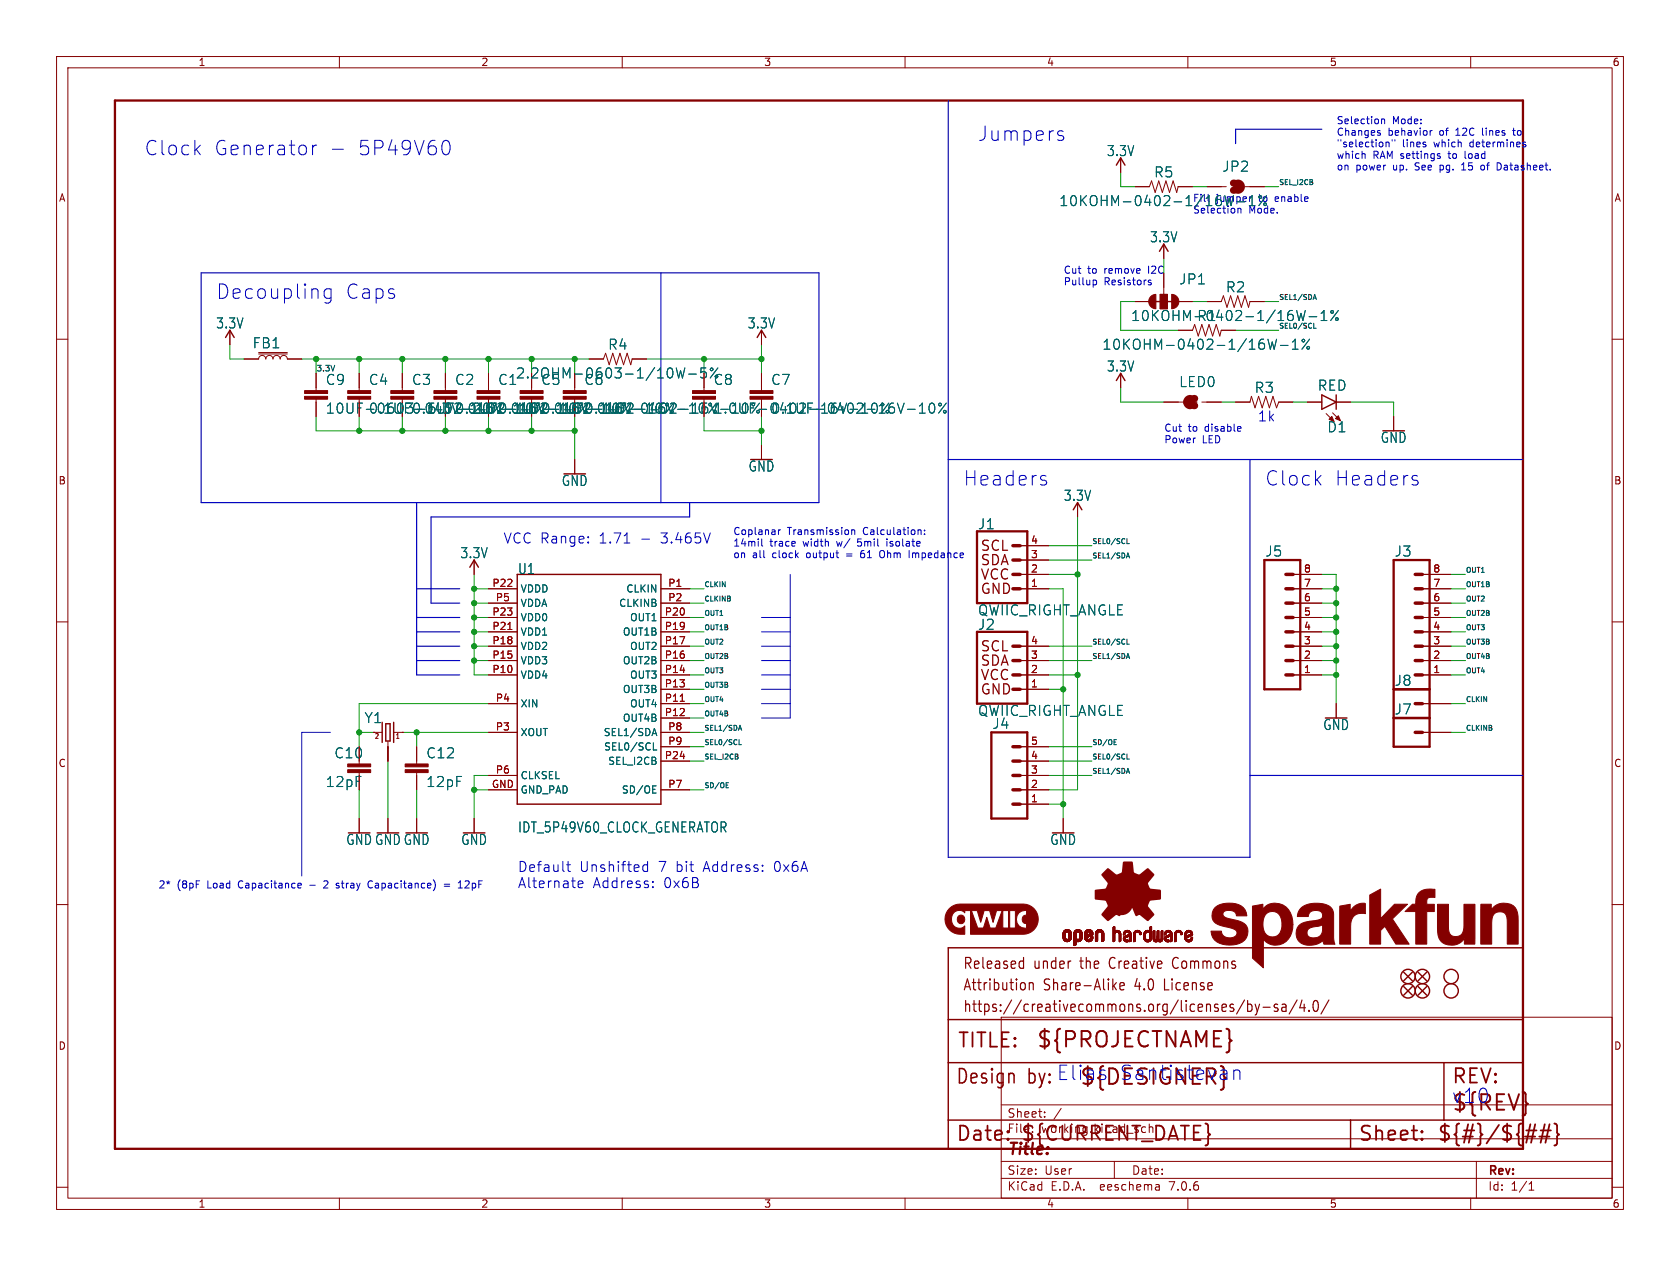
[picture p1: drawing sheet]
<svg xmlns="http://www.w3.org/2000/svg" width="297mm" height="224mm" viewBox="0 0 297 224" stroke-linecap="round" stroke-linejoin="round" font-family="sans-serif">
<defs><g id="words">
<g font-size="3.8" fill="#840000">
<text x="183.1" y="185.7">${PROJECTNAME}</text>
<text x="256.5" y="196.9">${REV}</text>
</g>
<text font-size="3.8" fill="#0000c2" x="190.8" y="192.3">${DESIGNER}</text>
<g font-size="3.5" fill="#0000c2">
<text x="25.4" y="27.7">Clock</text>
<text x="37.7" y="27.7">Generator</text>
<text x="63" y="27.7">5P49V60</text>
<text x="172.7" y="25.2">Jumpers</text>
<text x="38.1" y="53.1">Decoupling</text>
<text x="60.9" y="53.1">Caps</text>
<text x="170.2" y="86.1">Headers</text>
<text x="223.5" y="86.1">Clock</text>
<text x="235.8" y="86.1">Headers</text>
<text x="197.8" y="191.3">Santistevan</text>
<text x="181.6" y="192.1">by: Elias</text>
<text x="256.5" y="195.3">v10</text>
</g>
<g font-size="3.5" fill="#840000">
<text x="169.2" y="185.7">TITLE:</text>
<text x="168.9" y="192.1">Design</text>
<text x="256.5" y="192.1">REV:</text>
<text x="168.9" y="202.2">Date:</text>
<text x="180.3" y="202.2">${CURRENT_DATE}</text>
<text x="240" y="202.2">Sheet:</text>
<text x="254" y="202.2">${#}/${##}</text>
</g>
<text font-size="2.8" fill="#840000" x="178" y="204.8">Title:</text>
<g font-size="2.7" fill="#840000">
<text x="170.2" y="171.7">Released</text>
<text x="182.7" y="171.7">under</text>
<text x="191.1" y="171.7">the</text>
<text x="196.5" y="171.7">Creative</text>
<text x="208" y="171.7">Commons</text>
<text x="170.2" y="175.5">Attribution</text>
<text x="170.2" y="179.3">https://creativecommons.org/licenses/by-sa/4.0/</text>
<text x="184.5" y="175.5">Share-Alike</text>
<text x="200.8" y="175.5">4.0</text>
<text x="206.2" y="175.5">License</text>
</g>
<g font-size="2.5" fill="#006464">
<text x="195.6" y="27.8">3.3V</text>
<text x="204" y="31.6">R5</text>
<text x="216" y="30.6">JP2</text>
<text x="187.2" y="36.7">10KOHM-0402-1/16W-1%</text>
<text x="203.2" y="43.1">3.3V</text>
<text x="208.4" y="50.5">JP1</text>
<text x="216.7" y="51.9">R2</text>
<text x="38.1" y="58.3">3.3V</text>
<text x="132.1" y="58.3">3.3V</text>
<text x="199.9" y="57">10KOHM-0402-1/16W-1%</text>
<text x="211.6" y="57">R1</text>
<text x="44.6" y="61.8">FB1</text>
<text x="107.4" y="62.1">R4</text>
<text x="194.8" y="62.1">10KOHM-0402-1/16W-1%</text>
<text x="195.6" y="65.9">3.3V</text>
<text x="57.5" y="68.3">C9</text>
<text x="65.1" y="68.3">C4</text>
<text x="72.7" y="68.3">C3</text>
<text x="80.4" y="68.3">C2</text>
<text x="88" y="68.3">C1</text>
<text x="91.1" y="67.2">2.2OHM-0603-1/10W-5%</text>
<text x="95.6" y="68.3">C5</text>
<text x="103.2" y="68.3">C6</text>
<text x="126.1" y="68.3">C8</text>
<text x="136.2" y="68.3">C7</text>
<text x="208.4" y="68.7">LED0</text>
<text x="221.7" y="69.7">R3</text>
<text x="232.9" y="69.3">RED</text>
<text x="80.4" y="73.4">0.1UF-0402-16V-10%</text>
<text x="95.6" y="73.4">0.1UF-0402-16V-10%</text>
<text x="126.1" y="73.4">1.0UF-0402-16V-10%</text>
<text x="136.2" y="73.4">0.1UF-0402-16V-10%</text>
<text x="234.6" y="76.7">D1</text>
<text x="132.2" y="83.6">GND</text>
<text x="244" y="78.5">GND</text>
<text x="99.2" y="86.2">GND</text>
<text x="188" y="88.8">3.3V</text>
<text x="172.8" y="93.8">J1</text>
<text x="81.3" y="99">3.3V</text>
<text x="91.5" y="101.7">U1</text>
<text x="223.6" y="98.7">J5</text>
<text x="246.5" y="98.7">J3</text>
<text x="172.8" y="109.1">QWIIC_RIGHT_ANGLE</text>
<text x="172.8" y="111.6">J2</text>
<text x="246.5" y="121.5">J8</text>
<text x="64.4" y="128.1">Y1</text>
<text x="172.8" y="126.8">QWIIC_RIGHT_ANGLE</text>
<text x="175.4" y="129.1">J4</text>
<text x="233.8" y="129.3">GND</text>
<text x="246.5" y="126.6">J7</text>
<text x="75.3" y="134.3">C12</text>
<text x="75.3" y="139.4">12pF</text>
<text x="61.1" y="149.7">GNDGNDGND</text>
<text x="81.4" y="149.7">GND</text>
<text x="91.5" y="147.5">IDT_5P49V60_CLOCK_GENERATOR</text>
<text x="185.6" y="149.7">GND</text>
</g>
<g font-size="2.5" fill="#840000">
<text x="57.5" y="73.4">10UF-0603-6.3V-20%</text>
<text x="103.2" y="73.4">0.1UF-0402-16V-10%</text>
<text x="173.2" y="97.7">SCL</text>
<text x="173.2" y="100.3">SDA</text>
<text x="173.2" y="105.4">GND</text>
<text x="173.2" y="102.8">VCC</text>
<text x="173.2" y="115.5">SCL</text>
<text x="173.2" y="118.1">SDA</text>
<text x="173.2" y="123.1">GND</text>
<text x="173.2" y="120.6">VCC</text>
<text x="59" y="134.3">C10</text>
<text x="57.5" y="139.4">12pF</text>
</g>
<g font-size="2.5" fill="#0000c2">
<text x="222.2" y="74.7">1k</text>
<text x="88.9" y="96.3">VCC Range:</text>
<text x="105.9" y="96.3">1.71</text>
<text x="113.3" y="96.3">-</text>
<text x="116.9" y="96.3">3.465V</text>
<text x="91.4" y="154.4">Default</text>
<text x="102.4" y="154.4">Unshifted</text>
<text x="116.4" y="154.4">7</text>
<text x="119.5" y="154.4">bit</text>
<text x="124.4" y="154.4">Address:</text>
<text x="137" y="154.4">0x6A</text>
<text x="91.4" y="157.2">Alternate</text>
<text x="104.7" y="157.2">Address:</text>
<text x="117.3" y="157.2">0x6B</text>
</g>
<g font-size="2.1" fill="#840000">
<text x="178" y="197.9">Sheet:</text>
<text x="178" y="200.6">File:</text>
<text x="184.1" y="200.6">working.kicad_sch</text>
<text x="178" y="208">Size:</text>
<text x="184.7" y="208">User</text>
<text x="200" y="208">Date:</text>
<text x="263" y="208.2">Rev:</text>
<text x="178" y="210.8">KiCad</text>
<text x="185.7" y="210.8">E.D.A.</text>
<text x="194.6" y="210.8">eeschema</text>
<text x="207" y="210.8">7.0.6</text>
<text x="263" y="210.8">Id:</text>
<text x="267.1" y="210.8">1/1</text>
</g>
<g font-size="1.8" fill="#840000">
<text x="35" y="11.9">1</text>
<text x="85" y="11.9">2</text>
<text x="135" y="11.9">3</text>
<text x="185" y="11.9">4</text>
<text x="235" y="11.9">5</text>
<text x="285" y="11.9">6</text>
<text x="10.3" y="35.9">A</text>
<text x="285.3" y="35.9">A</text>
<text x="10.3" y="85.9">B</text>
<text x="285.3" y="85.9">B</text>
<text x="10.3" y="135.9">C</text>
<text x="285.3" y="135.9">C</text>
<text x="10.3" y="185.9">D</text>
<text x="285.3" y="185.9">D</text>
<text x="35" y="213.8">1</text>
<text x="85" y="213.8">2</text>
<text x="135" y="213.8">3</text>
<text x="185" y="213.8">4</text>
<text x="235" y="213.8">5</text>
<text x="285" y="213.8">6</text>
</g>
<g font-size="1.8" fill="#0000c2">
<text x="236.2" y="22.1">Selection</text>
<text x="246.2" y="22.1">Mode:</text>
<text x="236.2" y="24.1">Changes</text>
<text x="236.2" y="26.1">&quot;selection&quot;</text>
<text x="236.2" y="28.2">which</text>
<text x="242.7" y="28.2">RAM settings</text>
<text x="245.4" y="24.1">behavior</text>
<text x="247.9" y="26.1">lines</text>
<text x="253.6" y="26.1">which</text>
<text x="254.6" y="24.1">of</text>
<text x="256.4" y="28.2">to</text>
<text x="257.6" y="24.1">12C</text>
<text x="259.4" y="28.2">load</text>
<text x="260.1" y="26.1">determines</text>
<text x="262.5" y="24.1">lines</text>
<text x="268.2" y="24.1">to</text>
<text x="225.7" y="35.8">enable</text>
<text x="236.2" y="30.2">on</text>
<text x="239.7" y="30.2">power</text>
<text x="246.4" y="30.2">up.</text>
<text x="250.4" y="30.2">See</text>
<text x="255" y="30.2">pg.</text>
<text x="259.1" y="30.2">15</text>
<text x="262.7" y="30.2">of</text>
<text x="265.7" y="30.2">Datasheet.</text>
<text x="188" y="48.5">Cut</text>
<text x="188" y="50.6">Pullup</text>
<text x="192.3" y="48.5">to</text>
<text x="195.2" y="50.6">Resistors</text>
<text x="195.3" y="48.5">remove</text>
<text x="203.3" y="48.5">I2C</text>
<text x="205.7" y="76.4">Cut</text>
<text x="210.1" y="76.4">to</text>
<text x="213.1" y="76.4">disable</text>
<text x="205.7" y="78.5">Power</text>
<text x="212.5" y="78.5">LED</text>
<text x="129.5" y="94.7">Coplanar</text>
<text x="139.2" y="94.7">Transmission</text>
<text x="152.7" y="94.7">Calculation:</text>
<text x="129.5" y="96.8">14mil</text>
<text x="129.5" y="98.8">on</text>
<text x="133" y="98.8">all</text>
<text x="136.1" y="96.8">trace</text>
<text x="136.7" y="98.8">clock</text>
<text x="142.1" y="96.8">width</text>
<text x="142.8" y="98.8">output</text>
<text x="148.2" y="96.8">w/</text>
<text x="150.1" y="98.8">=</text>
<text x="152.1" y="96.8">5mil</text>
<text x="152.8" y="98.8">61</text>
<text x="156.4" y="98.8">Ohm</text>
<text x="157.4" y="96.8">isolate</text>
<text x="161.7" y="98.8">Impedance</text>
<text x="27.9" y="157.2">2*</text>
<text x="31.3" y="157.2">(8pF</text>
<text x="36.8" y="157.2">Load</text>
<text x="42.4" y="157.2">Capacitance</text>
<text x="55.2" y="157.2">-</text>
<text x="57.9" y="157.2">2</text>
<text x="60.3" y="157.2">stray</text>
<text x="66.1" y="157.2">Capacitance)</text>
<text x="82.5" y="157.2">12pF</text>
</g>
<g font-size="1.8" fill="#006464">
<text x="210.8" y="35.8">Fill</text>
<text x="215" y="35.8">jumper</text>
<text x="222.7" y="35.8">to</text>
<text x="210.8" y="37.9">Selection</text>
<text x="220.8" y="37.9">Mode.</text>
<text x="91.9" y="105">VDDD</text>
<text x="91.9" y="107.5">VDDA</text>
<text x="109.4" y="107.5">CLKINB</text>
<text x="110.6" y="105">CLKIN</text>
<text x="91.9" y="112.6">VDD1</text>
<text x="91.9" y="110.1">VDD0</text>
<text x="110" y="112.6">OUT1B</text>
<text x="111.3" y="110.1">OUT1</text>
<text x="91.9" y="117.7">VDD3</text>
<text x="91.9" y="115.2">VDD2</text>
<text x="110" y="117.7">OUT2B</text>
<text x="111.3" y="115.2">OUT2</text>
<text x="91.9" y="120.2">VDD4</text>
<text x="91.9" y="125.3">XIN</text>
<text x="110" y="122.8">OUT3B</text>
<text x="111.3" y="125.3">OUT4</text>
<text x="111.3" y="120.2">OUT3</text>
<text x="91.9" y="130.4">XOUT</text>
<text x="106.6" y="130.4">SEL1/SDA</text>
<text x="110" y="127.9">OUT4B</text>
<text x="106.7" y="132.9">SEL0/SCL</text>
<text x="107.4" y="135.5">SEL_I2CB</text>
<text x="91.9" y="140.6">GND_PAD</text>
<text x="91.9" y="138">CLKSEL</text>
<text x="109.8" y="140.6">SD/OE</text>
</g>
<g font-size="1.8" fill="#a90000">
<text x="182.2" y="101.3">2</text>
<text x="182.2" y="98.8">3</text>
<text x="182.2" y="96.3">4</text>
<text x="230.4" y="101.3">8</text>
<text x="253.3" y="101.3">8</text>
<text x="87" y="103.9">P22</text>
<text x="87.6" y="106.4">P5</text>
<text x="118" y="103.9">P1</text>
<text x="118" y="106.4">P2</text>
<text x="182.2" y="103.9">1</text>
<text x="230.4" y="106.4">6</text>
<text x="230.4" y="103.9">7</text>
<text x="253.3" y="106.4">6</text>
<text x="253.3" y="103.9">7</text>
<text x="87" y="111.5">P21</text>
<text x="87" y="109">P23</text>
<text x="117.4" y="111.5">P19</text>
<text x="117.4" y="109">P20</text>
<text x="230.4" y="111.5">4</text>
<text x="230.4" y="109">5</text>
<text x="253.3" y="111.5">4</text>
<text x="253.3" y="109">5</text>
<text x="87" y="119.1">P10</text>
<text x="87" y="116.6">P15</text>
<text x="87" y="114">P18</text>
<text x="117.4" y="119.1">P14</text>
<text x="117.4" y="116.6">P16</text>
<text x="117.4" y="114">P17</text>
<text x="182.2" y="119.1">2</text>
<text x="182.2" y="116.6">3</text>
<text x="182.2" y="114">4</text>
<text x="230.4" y="119.1">1</text>
<text x="230.4" y="116.6">2</text>
<text x="230.4" y="114">3</text>
<text x="253.3" y="119.1">1</text>
<text x="253.3" y="116.6">2</text>
<text x="253.3" y="114">3</text>
<text x="87.6" y="124.2">P4</text>
<text x="117.4" y="124.2">P11</text>
<text x="117.4" y="121.7">P13</text>
<text x="182.2" y="121.7">1</text>
<text x="87.6" y="129.3">P3</text>
<text x="117.4" y="126.7">P12</text>
<text x="118" y="129.3">P8</text>
<text x="118" y="131.8">P9</text>
<text x="182.2" y="131.8">5</text>
<text x="87.6" y="136.9">P6</text>
<text x="117.4" y="134.4">P24</text>
<text x="182.2" y="136.9">3</text>
<text x="182.2" y="134.4">4</text>
<text x="86.9" y="139.4">GND</text>
<text x="118" y="139.4">P7</text>
<text x="182.2" y="142">1</text>
<text x="182.2" y="139.4">2</text>
</g>
<text font-size="1.4" fill="#006464" x="55.9" y="65.8">3.3V</text>
<g font-size="1.2" fill="#0f0f0f">
<text x="226.1" y="32.8">SEL_I2CB</text>
<text x="226.1" y="53.1">SEL1/SDA</text>
<text x="226.1" y="58.2">SEL0/SCL</text>
<text x="193" y="98.8">SEL1/SDA</text>
<text x="193" y="96.3">SEL0/SCL</text>
<text x="259.1" y="101.4">OUT1</text>
<text x="124.5" y="103.9">CLKIN</text>
<text x="124.5" y="106.4">CLKINB</text>
<text x="259.1" y="106.4">OUT2</text>
<text x="259.1" y="103.9">OUT1B</text>
<text x="124.5" y="109">OUT1</text>
<text x="124.5" y="111.5">OUT1B</text>
<text x="259.1" y="109">OUT2B</text>
<text x="259.1" y="111.5">OUT3</text>
<text x="124.5" y="119.1">OUT3</text>
<text x="124.5" y="114.1">OUT2</text>
<text x="124.5" y="116.6">OUT2B</text>
<text x="193" y="114.1">SEL0/SCL</text>
<text x="193" y="116.6">SEL1/SDA</text>
<text x="259.1" y="116.6">OUT4B</text>
<text x="259.1" y="114.1">OUT3B</text>
<text x="259.1" y="119.1">OUT4</text>
<text x="124.5" y="121.7">OUT3B</text>
<text x="124.5" y="124.2">OUT4</text>
<text x="259.1" y="124.2">CLKIN</text>
<text x="124.5" y="131.8">SEL0/SCL</text>
<text x="124.5" y="129.3">SEL1/SDA</text>
<text x="124.5" y="126.8">OUT4B</text>
<text x="193" y="131.8">SD/OE</text>
<text x="259.1" y="129.3">CLKINB</text>
<text x="124.5" y="134.4">SEL_I2CB</text>
<text x="193" y="136.9">SEL1/SDA</text>
<text x="193" y="134.4">SEL0/SCL</text>
<text x="124.5" y="139.5">SD/OE</text>
</g>
<g font-size="1.2" fill="#840000">
<text x="66.1" y="130.9">2</text>
<text x="69.8" y="130.9">1</text>
</g>
</g></defs>
<g fill="none" stroke="#840000" stroke-width=".18">
<path d="M10 10h277v203.9h-277zM12 12h273v199.9h-273zM60 10v2M110 10v2M160 10v2M210 10v2M260 10v2M198.1 27.9v2.6M200.7 33h2.5l.4-1 .6 2 .7-2 .6 2 .6-2 .7 2 .6-2 .6 2 .3-1h2.5M213.4 33h3.4M220.1 33h3.4M10 60h2"/>
<path d="M40.6 58.4v2.6M134.6 58.4v2.6M200.7 53.3h2.5M205.1 54.6v-2.5h1.3v2.5M205.7 43.2v2.5M205.7 48.3v3.8M208.3 53.3h2.5M208.3 58.4h2.5l.4-1 .6 2 .7-2 .6 2 .6-2 .7 2 .6-2 .6 2 .3-1h2.5M213.4 53.3h2.5l.4-1 .6 2.1 .7-2.1 .6 2.1 .6-2.1 .7 2.1 .6-2.1 .6 2.1 .3-1.1h2.5M285 60h2M43.2 63.5h2.5a.64 .64 0 0 1 .7-.6 .64 .64 0 0 1 .6 .6 .64 .64 0 0 1 .6-.6 .64 .64 0 0 1 .7 .6 .64 .64 0 0 1 .6-.6 .64 .64 0 0 1 .6 .6 .64 .64 0 0 1 .7-.6 .64 .64 0 0 1 .6 .6h2.5M45.7 62.6h5.1"/>
<path d="M45.7 62.4h5.1M55.9 66v3.1M55.9 70.6v3.1M63.5 66v3.1M63.5 70.6v.5M71.1 66v3.1M71.1 70.6v.5M78.7 66v3.1M78.7 70.6v.5M86.4 66v3.1M86.4 70.6v.5M94 66v3.1"/>
<path d="M94 70.6v.5M101.6 66v3.1M101.6 70.6v.5M104.1 63.5h2.6l.4-1 .6 2 .6-2 .7 2 .6-2 .6 2 .7-2 .6 2 .3-1h2.5M124.5 66v3.1M124.5 70.6v.5M134.6 66v3.1M134.6 70.6v.5M134.6 78.7v2.6M198.1 66v2.6M205.7 71.1h3.5M212.5 71.1h3.4"/>
<path d="M218.4 71.1h2.6l.2-1 .7 2 .6-2 .6 2 .7-2 .6 2 .6-2 .7 2 .4-1h2.5M231.1 71.1h2.6M234.4 73.2l1.4 1.3M235.6 73l1.4 1.4M236.2 71.1h2.6M246.4 73.7v2.5M83.8 99.1v2.5M101.6 81.3v2.5M180.3 99.1h5.1M180.3 96.5h5.1M190.5 88.9v2.5M10 110h2"/>
<path d="M86.4 119.4h5M86.4 116.8h5M86.4 114.3h5M86.4 111.8h5M86.4 109.2h5M86.4 106.7h5M86.4 104.1h5M116.8 119.4h5.1M116.8 116.8h5.1M116.8 114.3h5.1M116.8 111.8h5.1M116.8 109.2h5.1"/>
<path d="M116.8 106.7h5.1M116.8 104.1h5.1M180.3 119.4h5.1M180.3 116.8h5.1M180.3 114.3h5.1M180.3 104.1h5.1M180.3 101.6h5.1M228.6 119.4h5.1M228.6 116.8h5.1M228.6 114.3h5.1M228.6 111.8h5.1M228.6 109.2h5.1"/>
<path d="M228.6 106.7h5.1M228.6 104.1h5.1M228.6 101.6h5.1M251.5 119.4h5M251.5 116.8h5M251.5 114.3h5M251.5 111.8h5M251.5 109.2h5M251.5 106.7h5M251.5 104.1h5M251.5 101.6h5M285 110h2"/>
<path d="M63.5 136.7v.5M66 129.5h.1M66 129.5h1.6M68.6 131.1v3.5M69.6 129.5h1.5M71.1 129.5h.1M73.7 132.1v3M73.7 136.7v3M86.4 139.7h5M86.4 137.2h5M86.4 129.5h5M86.4 124.5h5"/>
<path d="M116.8 139.7h5.1M116.8 134.6h5.1M116.8 132.1h5.1M116.8 121.9h5.1M116.8 129.5h5.1M116.8 124.5h5.1M116.8 127h5.1M180.3 139.7h5.1M180.3 137.2h5.1M180.3 134.6h5.1M180.3 132.1h5.1M180.3 121.9h5.1"/>
<path d="M236.2 124.5v2.5M251.5 129.5h5M251.5 124.5h5M10 160h2M63.5 144.8v2.5M68.6 144.8v2.5M73.7 144.8v2.5M83.8 144.8v2.5M180.3 142.2h5.1M188 144.8v2.5M285 160h2M177 179.9h108v32h-108z"/>
<path d="M177 195.4h108M184.7 197.5v.1M184.7 196.7v.1M187.6 196l-1.3 2M10 210h2M60 211.9v2M110 211.9v2M160 211.9v2M177 208.4h108M177 205.4h108M177 201.4h108M197 205.4v3"/>
<path d="M204.9 209.6l.1 .9M205 210.4l-.2 .1M205 209.9h-.2M210 211.9v2M260 211.9v2M261 205.4v6.5M270.3 210.5h.9M270.3 209.4l.4-.4v1.5M285 210h2"/>
</g>
<path d="M20.3 17.8h248.9v185.4h-248.9zM172.7 94h8.9v12.7h-8.9zM223.5 99.1h6.4v22.8h-6.4zM246.4 99.1h6.3v33h-6.3zM172.7 111.8h8.9v12.7h-8.9zM175.3 129.5h6.3v15.3h-6.3zM246.4 121.9h6.3M246.4 127h6.3" fill="none" stroke="#840000" stroke-width=".41"/>
<g fill="none" stroke="#840000" stroke-width=".61">
<path d="M179.1 99.1h1.2M179.1 96.5h1.2M179.1 119.4h1.2M179.1 116.8h1.2M179.1 114.3h1.2M179.1 104.1h1.2M179.1 101.6h1.2M227.3 119.4h1.3M227.3 116.8h1.3M227.3 114.3h1.3M227.3 111.8h1.3M227.3 109.2h1.3"/>
<path d="M227.3 106.7h1.3M227.3 104.1h1.3M227.3 101.6h1.3M250.2 119.4h1.3M250.2 116.8h1.3M250.2 114.3h1.3M250.2 111.8h1.3M250.2 109.2h1.3M250.2 106.7h1.3M250.2 104.1h1.3M250.2 101.6h1.3M179.1 139.7h1.2"/>
<path d="M179.1 137.2h1.2M179.1 134.6h1.2M179.1 132.1h1.2M179.1 121.9h1.2M250.2 129.5h1.3M250.2 124.5h1.3M179.1 142.2h1.2"/>
</g>
<g fill="#840000" stroke="#840000" stroke-width=".18">
<path d="M91.9 70.1h4.1v.5h-4.1z"/>
<path d="M91.9 69.1h4.1v.5h-4.1z"/>
<path d="M84.3 70.1h4.1v.5h-4.1z"/>
<path d="M84.3 69.1h4.1v.5h-4.1z"/>
<path d="M76.7 70.1h4.1v.5h-4.1z"/>
<path d="M76.7 69.1h4.1v.5h-4.1z"/>
<path d="M69.1 70.1h4.1v.5h-4.1z"/>
<path d="M69.1 69.1h4.1v.5h-4.1z"/>
<path d="M169.4 162.1a.7 .7 0 0 1 1 0 .7 .7 0 0 1 0 1 .7 .7 0 0 1-1 .1 .92 .92 0 0 1 0-1.1z"/>
<path d="M167.9 160.7l.8-.6 1-.2h11.2a2.67 2.67 0 0 1 2.7 2.7 2.67 2.67 0 0 1-2.8 2.7h-9.2v-4.2h.1l1.2 3h.9l.7-1.8 .5 1.8h1l1.2-3h.1v3h2.2l.6-.4a1.57 1.57 0 0 0 1.3 .5l.1-.1v-.8a.73 .73 0 0 1-.8-.7 .73 .73 0 0 1 .8-.7v-.9h-.2a1.59 1.59 0 0 0-1.5 1 1.59 1.59 0 0 0 .3 1.7l-.6 .4v-3h-1v3h-.2v-3h-2.1l-.6 2-.6-2h-1l-.6 2-.7-2h-2.1v.4a1.41 1.41 0 0 0-1.8-.2 1.41 1.41 0 0 0-.6 1.7 1.35 1.35 0 0 0 .9 1.1 1.35 1.35 0 0 0 1.5-.3v1.5h-.8a2.67 2.67 0 0 1-2.5-1.7 2.67 2.67 0 0 1 .6-2.9z"/>
<path d="M53.8 70.1h4.1v.5h-4.1z"/>
<path d="M53.8 69.1h4.1v.5h-4.1z"/>
<path d="M61.5 70.1h4v.5h-4z"/>
<path d="M61.5 69.1h4v.5h-4z"/>
<path d="M226.6 163.5h2l-.1 .7-.4 1.3-1.7-.8z"/>
<path d="M242.1 158.3l2-1v5.2l2.4-2.6h2.3l-2.6 2.6 2.9 4.5h-2.3l-2-3.2-.7 .8v2.4h-2z"/>
<path d="M231.5 162.9l1.3-.1 .2 1-1.1 .2z"/>
<path d="M236.9 160.3l1.8-.4v1.4a2.32 2.32 0 0 1 2.7-1.5v1.8h-.3a2.5 2.5 0 0 0-1.9 .6 7.1 7.1 0 0 0-.4 3.6v1.2h-2z"/>
<path d="M254.1 159.9h2v2a7.9 7.9 0 0 0 .2 3.3 1.42 1.42 0 0 0 1.7 .3 1.42 1.42 0 0 0 .8-1.4v-4.2h1.9v7.1h-1.8v-1a2.67 2.67 0 0 1-4.5 0l-.3-1.7z"/>
<path d="M261.8 159.9h1.8v1a2.66 2.66 0 0 1 4.5 .1l.3 1v5h-1.9v-2a7.8 7.8 0 0 0-.3-3.3 1.42 1.42 0 0 0-1.6-.3 1.42 1.42 0 0 0-.9 1.4v4.2h-1.9z"/>
<path d="M221.4 160.3l1.9-.4v.9a2.87 2.87 0 0 1 2.9-1 2.87 2.87 0 0 1 2.2 2.3l.2 1.4h-2a1.86 1.86 0 0 0-2.1-2.2 2.25 2.25 0 0 0-1.2 2.6 1.64 1.64 0 0 0 1.2 1.8 1.64 1.64 0 0 0 1.9-1l1.7 .8a2.8 2.8 0 0 1-4.7 .6v5.1l-2-1.7z"/>
<path d="M214.8 160.5a4.4 4.4 0 0 1 5 0l.5 .9 .1 .6h-1.8a1.32 1.32 0 0 0-1.9-.9 .65 .65 0 0 0-.5 .7 .65 .65 0 0 0 .7 .6l.3 .1a6.2 6.2 0 0 1 3 1.1 2.22 2.22 0 0 1-1.6 3.4 4 4 0 0 1-4.2-1.1l-.3-1.2h1.8a1.54 1.54 0 0 0 2.5 .9l.2-.2a.8 .8 0 0 0 0-.8 .8 .8 0 0 0-.8-.4 7.5 7.5 0 0 1-3.1-1.1 1.96 1.96 0 0 1 .1-2.6z"/>
<path d="M250.9 157.9a4.3 4.3 0 0 1 2.8-.6v1.4h-.4a.91 .91 0 0 0-.9 .3 .91 .91 0 0 0-.2 .9h1.4v1.3h-1.4v5.8h-1.9v-5.8h-1.9l.8-.8a1.45 1.45 0 0 1 1.1-.5v-.2a2.66 2.66 0 0 1 .6-1.8z"/>
<path d="M230 160.6a4.8 4.8 0 0 1 5.3 0 3.8 3.8 0 0 1 .5 2.5v2.8l.2 1.1h-1.3a.56 .56 0 0 1-.6-.1 .56 .56 0 0 1-.2-.6 3.3 3.3 0 0 1-4.4 .1 2.12 2.12 0 0 1 1.6-3.4l.4-.1 .4 1.1a.95 .95 0 0 0-.8 1.2 .95 .95 0 0 0 1.1 .7 1.6 1.6 0 0 0 1.6-2v-.4l-.8 .3-.2-1 .3-.1a.85 .85 0 0 0 .7-1.1 .85 .85 0 0 0-1.1-.6 1.15 1.15 0 0 0-1.4 1.1h-1.9l.2-.9z"/>
<path d="M71.6 136.1h4.1v.6h-4.1z"/>
<path d="M71.6 135.1h4.1v.5h-4.1z"/>
<path d="M187.9 165.9h.4z"/>
<path d="M187.9 165.8l.4 .1z"/>
<path d="M187.9 165.8h.4z"/>
<path d="M187.9 165.7l.4 .1z"/>
<path d="M187.9 165.7h.4z"/>
<path d="M187.9 165.6l.4 .1z"/>
<path d="M187.9 165.6h.4z"/>
<path d="M187.9 165.5l.4 .1z"/>
<path d="M187.9 165.5h.4z"/>
<path d="M187.9 165.4l.4 .1z"/>
<path d="M187.9 165.4h.4z"/>
<path d="M187.9 165.3l.4 .1z"/>
<path d="M187.9 165.3h.4z"/>
<path d="M187.9 165.2l.4 .1z"/>
<path d="M187.9 165.2h.4z"/>
<path d="M187.9 165.1l.4 .1z"/>
<path d="M187.9 165.1h.4z"/>
<path d="M187.9 165l.4 .1z"/>
<path d="M187.9 165h.4z"/>
<path d="M188 166h.4z"/>
<path d="M188 165.9l.4 .1z"/>
<path d="M188 165h.4z"/>
<path d="M188 164.9l.4 .1z"/>
<path d="M188 166.1h.5z"/>
<path d="M188 166.1h.4z"/>
<path d="M188 166l.4 .1z"/>
<path d="M188 164.9h.4z"/>
<path d="M188 164.9h.5z"/>
<path d="M188 164.8l.5 .1z"/>
<path d="M188 166.1l.6 .1z"/>
<path d="M188 164.8h.5z"/>
<path d="M188 164.8h.6z"/>
<path d="M188 166.2h1.3z"/>
<path d="M188 166.2h.6z"/>
<path d="M188 164.8h1.3z"/>
<path d="M188.1 166.2l1.2 .1z"/>
<path d="M188.1 166.2h1.2z"/>
<path d="M188.1 164.7l1.2 .1z"/>
<path d="M188.1 164.7h1.2z"/>
<path d="M188.1 166.3h1.1z"/>
<path d="M188.1 164.7h1.1z"/>
<path d="M188.1 166.3l1.1 .1z"/>
<path d="M188.1 164.6l1.1 .1z"/>
<path d="M188.1 166.4h1.1z"/>
<path d="M188.1 164.6h1.1z"/>
<path d="M188.2 166.4h1z"/>
<path d="M188.2 164.6h1z"/>
<path d="M188.2 166.4h.9z"/>
<path d="M188.2 164.6h.9z"/>
<path d="M188.2 164.5l.9 .1z"/>
<path d="M188.3 166.4h.8z"/>
<path d="M188.3 164.5h.8z"/>
<path d="M188.3 166.4l.7 .1z"/>
<path d="M188.3 166.5h.7z"/>
<path d="M188.3 164.5h.7z"/>
<path d="M188.4 166.5h.5z"/>
<path d="M188.4 164.5h.5z"/>
<path d="M188.5 164.4l.3 .1z"/>
<path d="M188.5 166.5h.3z"/>
<path d="M188.5 164.4h.3z"/>
<path d="M188.5 166.5l.3 .1z"/>
<path d="M188.6 166.6h.2z"/>
<path d="M188.6 164.4h.2z"/>
<path d="M188.7 164.8h.6z"/>
<path d="M188.7 166.2h.6z"/>
<path d="M188.8 164.8h.5z"/>
<path d="M188.8 166.1l.5 .1z"/>
<path d="M188.8 166.1h.5z"/>
<path d="M188.8 164.8l.5 .1z"/>
<path d="M188.8 164.9h.5z"/>
<path d="M188.8 166.1h.6z"/>
<path d="M188.9 164.9h.4z"/>
<path d="M188.9 166.1h.5z"/>
<path d="M188.9 164.9h.5z"/>
<path d="M188.9 166l.5 .1z"/>
<path d="M188.9 166h.5z"/>
<path d="M188.9 164.9l.5 .1z"/>
<path d="M188.9 165h.5z"/>
<path d="M189 166h.4z"/>
<path d="M189 165h.4z"/>
<path d="M189 165.9l.4 .1z"/>
<path d="M189 165.9h.4z"/>
<path d="M189 165.1h.4z"/>
<path d="M189 165l.4 .1z"/>
<path d="M189 165.8l.4 .1z"/>
<path d="M189 165.8h.4z"/>
<path d="M189 165.7l.4 .1z"/>
<path d="M189 165.7h.4z"/>
<path d="M189 165.6l.4 .1z"/>
<path d="M189 165.6h.4z"/>
<path d="M189 165.5l.4 .1z"/>
<path d="M189 165.5h.4z"/>
<path d="M189 165.4l.4 .1z"/>
<path d="M189 165.4h.4z"/>
<path d="M189 165.3l.4 .1z"/>
<path d="M189 165.3h.4z"/>
<path d="M189 165.2l.4 .1z"/>
<path d="M189 165.2h.4z"/>
<path d="M189 165.1l.4 .1z"/>
<path d="M189.8 167.2h.3z"/>
<path d="M189.8 167.2h.4z"/>
<path d="M189.8 167.1l.4 .1z"/>
<path d="M189.8 167.1h.4z"/>
<path d="M189.8 167l.4 .1z"/>
<path d="M189.8 167h.4z"/>
<path d="M189.8 166.9l.4 .1z"/>
<path d="M189.8 166.9h.4z"/>
<path d="M189.8 166.8l.4 .1z"/>
<path d="M189.8 166.8h.4z"/>
<path d="M189.8 166.7l.4 .1z"/>
<path d="M189.8 166.7h.4z"/>
<path d="M189.8 166.6l.4 .1z"/>
<path d="M189.8 166.6h.4z"/>
<path d="M189.8 166.5l.4 .1z"/>
<path d="M189.8 166.5h.4z"/>
<path d="M189.8 166.5h.5z"/>
<path d="M189.8 166.5h1.1z"/>
<path d="M189.8 166.5h1.2z"/>
<path d="M189.8 166.4l1.2 .1z"/>
<path d="M189.8 166.4h1.2z"/>
<path d="M189.8 166.4h1.3z"/>
<path d="M189.8 166.3l1.3 .1z"/>
<path d="M189.8 166.3h1.3z"/>
<path d="M189.8 166.3h1.4z"/>
<path d="M189.8 166.2l1.4 .1z"/>
<path d="M189.8 166.2h1.4z"/>
<path d="M189.8 166.2h.7z"/>
<path d="M189.8 166.1l.7 .1z"/>
<path d="M189.8 166.1h.6z"/>
<path d="M189.8 166.1h.5z"/>
<path d="M189.8 166l.5 .1z"/>
<path d="M189.8 166h.5z"/>
<path d="M189.8 165.9l.5 .1z"/>
<path d="M189.8 165.9h.4z"/>
<path d="M189.8 165.8l.4 .1z"/>
<path d="M189.8 165.8h.4z"/>
<path d="M189.8 165.7l.4 .1z"/>
<path d="M189.8 165.7h.4z"/>
<path d="M189.8 165.6l.4 .1z"/>
<path d="M189.8 165.6h.4z"/>
<path d="M189.8 165.5l.4 .1z"/>
<path d="M189.8 165.5h.4z"/>
<path d="M189.8 165.4l.4 .1z"/>
<path d="M189.8 165.4h.4z"/>
<path d="M189.8 165.3l.4 .1z"/>
<path d="M189.8 165.3h.4z"/>
<path d="M189.8 165.2l.4 .1z"/>
<path d="M189.8 165.2h.4z"/>
<path d="M189.8 165.1l.4 .1z"/>
<path d="M189.8 165.1h.4z"/>
<path d="M189.8 165l.4 .1z"/>
<path d="M189.8 165h.5z"/>
<path d="M189.9 167.2h.1z"/>
<path d="M189.9 165h.4z"/>
<path d="M189.9 164.9l.4 .1z"/>
<path d="M189.9 167.2l.1 .1z"/>
<path d="M189.9 164.9h.4z"/>
<path d="M189.9 164.9h.5z"/>
<path d="M189.9 164.8l.5 .1z"/>
<path d="M189.9 164.8h.5z"/>
<path d="M189.9 164.8h.6z"/>
<path d="M189.9 164.8h1.3z"/>
<path d="M190 164.8h1.2z"/>
<path d="M190 164.7l1.2 .1z"/>
<path d="M190 164.7h1.2z"/>
<path d="M190 164.7h1.1z"/>
<path d="M190 164.6l1.1 .1z"/>
<path d="M190 164.6h1.1z"/>
<path d="M190.1 164.6h1z"/>
<path d="M190.1 164.6h.9z"/>
<path d="M190.2 164.6h.8z"/>
<path d="M190.2 164.5l.8 .1z"/>
<path d="M190.2 164.5h.8z"/>
<path d="M190.2 164.5h.7z"/>
<path d="M190.3 164.5h.6z"/>
<path d="M190.3 166.5h.5z"/>
<path d="M190.3 164.5h.5z"/>
<path d="M190.4 166.5h.4z"/>
<path d="M190.4 164.5h.4z"/>
<path d="M190.4 164.4l.4 .1z"/>
<path d="M190.4 166.5h.3z"/>
<path d="M190.4 164.4h.3z"/>
<path d="M190.4 166.5l.3 .1z"/>
<path d="M190.5 164.4h.2z"/>
<path d="M190.5 166.6h.2z"/>
<path d="M190.6 164.8h.6z"/>
<path d="M190.6 166.2h.6z"/>
<path d="M190.7 166.1l.5 .1z"/>
<path d="M190.7 164.8h.5z"/>
<path d="M190.7 166.1h.5z"/>
<path d="M190.7 164.8l.5 .1z"/>
<path d="M190.7 164.9h.5z"/>
<path d="M190.7 166.1h.6z"/>
<path d="M190.7 164.9h.6z"/>
<path d="M190.8 166.1h.5z"/>
<path d="M190.8 164.9h.5z"/>
<path d="M190.8 166l.5 .1z"/>
<path d="M190.8 166h.5z"/>
<path d="M190.8 164.9l.5 .1z"/>
<path d="M190.8 165h.5z"/>
<path d="M190.9 166h.4z"/>
<path d="M190.9 165h.4z"/>
<path d="M190.9 165.9l.4 .1z"/>
<path d="M190.9 165.9h.4z"/>
<path d="M190.9 165l.4 .1z"/>
<path d="M190.9 165.1h.4z"/>
<path d="M190.9 165.8l.4 .1z"/>
<path d="M190.9 165.8h.4z"/>
<path d="M190.9 165.7l.4 .1z"/>
<path d="M190.9 165.7h.4z"/>
<path d="M190.9 165.6l.4 .1z"/>
<path d="M190.9 165.6h.4z"/>
<path d="M190.9 165.5l.4 .1z"/>
<path d="M190.9 165.5h.4z"/>
<path d="M190.9 165.4l.4 .1z"/>
<path d="M190.9 165.4h.4z"/>
<path d="M190.9 165.3l.4 .1z"/>
<path d="M190.9 165.3h.4z"/>
<path d="M190.9 165.2l.4 .1z"/>
<path d="M190.9 165.2h.4z"/>
<path d="M190.9 165.1l.4 .1z"/>
<path d="M191.8 166h.4z"/>
<path d="M191.8 165.9l.4 .1z"/>
<path d="M191.8 165.9h.4z"/>
<path d="M191.8 165.8l.4 .1z"/>
<path d="M191.8 165.8h.4z"/>
<path d="M191.8 165.8h.5z"/>
<path d="M191.8 165.7l.5 .1z"/>
<path d="M191.8 165.7h.6z"/>
<path d="M191.8 165.7h.7z"/>
<path d="M191.8 165.6l.8 .1z"/>
<path d="M191.8 165.6h.8z"/>
<path d="M191.8 165.6h.9z"/>
<path d="M191.8 165.6h1z"/>
<path d="M191.8 165.5l1 .1z"/>
<path d="M191.8 165.5h1z"/>
<path d="M191.8 165.5h1.1z"/>
<path d="M191.8 165.5h1.2z"/>
<path d="M191.8 165.4l1.2 .1z"/>
<path d="M191.8 165.4h1.2z"/>
<path d="M191.8 165.4h1.3z"/>
<path d="M191.8 165.4h1.4z"/>
<path d="M191.8 165.4h.4z"/>
<path d="M191.8 165.3l.3 .1z"/>
<path d="M191.8 165.3h.3z"/>
<path d="M191.8 165.2l.3 .1z"/>
<path d="M191.8 165.2h.3z"/>
<path d="M191.8 165.1l.3 .1z"/>
<path d="M191.8 165.1h.3z"/>
<path d="M191.8 165.1h.4z"/>
<path d="M191.8 165l.4 .1z"/>
<path d="M191.8 165h.4z"/>
<path d="M191.8 166.1h.4z"/>
<path d="M191.8 166l.4 .1z"/>
<path d="M191.8 164.9l.4 .1z"/>
<path d="M191.8 164.9h.4z"/>
<path d="M191.8 166.1h.5z"/>
<path d="M191.8 164.9h.5z"/>
<path d="M191.8 166.1h.6z"/>
<path d="M191.8 166.1l.6 .1z"/>
<path d="M191.8 164.8l.5 .1z"/>
<path d="M191.8 164.8h.6z"/>
<path d="M191.8 166.2h1.3z"/>
<path d="M191.8 166.2h.6z"/>
<path d="M191.9 166.2h1.2z"/>
<path d="M191.9 164.8h1.2z"/>
<path d="M191.9 164.7l1.2 .1z"/>
<path d="M191.9 166.2l1.2 .1z"/>
<path d="M191.9 164.7h1.2z"/>
<path d="M191.9 166.3h1.2z"/>
<path d="M191.9 166.3h1.1z"/>
<path d="M191.9 164.7h1.1z"/>
<path d="M192 166.3h1z"/>
<path d="M192 164.6l1 .1z"/>
<path d="M192 166.3l1 .1z"/>
<path d="M192 166.4h1z"/>
<path d="M192 164.6h1z"/>
<path d="M192 166.4h.9z"/>
<path d="M192 164.6h.9z"/>
<path d="M192.1 166.4h.8z"/>
<path d="M192.1 164.6h.8z"/>
<path d="M192.1 164.5l.8 .1z"/>
<path d="M192.1 166.4l.8 .1z"/>
<path d="M192.1 164.5h.8z"/>
<path d="M192.1 166.5h.8z"/>
<path d="M192.1 166.5h.7z"/>
<path d="M192.1 164.5h.7z"/>
<path d="M192.2 164.5h.6z"/>
<path d="M192.2 166.5h.6z"/>
<path d="M192.2 164.5h.5z"/>
<path d="M192.2 166.5h.5z"/>
<path d="M192.2 165.4h1z"/>
<path d="M192.3 165.3l.9 .1z"/>
<path d="M192.3 164.5h.4z"/>
<path d="M192.3 166.5h.4z"/>
<path d="M192.3 165.3h.9z"/>
<path d="M192.3 164.4l.4 .1z"/>
<path d="M192.3 166.5h.3z"/>
<path d="M192.3 166.5l.3 .1z"/>
<path d="M192.3 164.4h.3z"/>
<path d="M192.4 166.6h.2z"/>
<path d="M192.4 165.3h.8z"/>
<path d="M192.4 164.4h.2z"/>
<path d="M192.5 165.3h.7z"/>
<path d="M192.5 165.2l.7 .1z"/>
<path d="M192.6 165.2h.6z"/>
<path d="M192.6 164.8h.5z"/>
<path d="M192.6 166.2h.5z"/>
<path d="M192.6 166.1l.5 .1z"/>
<path d="M192.6 166.1h.5z"/>
<path d="M192.6 164.8l.6 .1z"/>
<path d="M192.6 164.9h.6z"/>
<path d="M192.7 166.1h.4z"/>
<path d="M192.7 165.2h.5z"/>
<path d="M192.7 164.9h.5z"/>
<path d="M192.7 166.1h.5z"/>
<path d="M192.7 164.9l.5 .1z"/>
<path d="M192.7 166l.5 .1z"/>
<path d="M192.7 165h.5z"/>
<path d="M192.8 166h.4z"/>
<path d="M192.8 165.1l.4 .1z"/>
<path d="M192.8 165h.4z"/>
<path d="M192.8 165.1h.4z"/>
<path d="M192.8 165l.4 .1z"/>
<path d="M192.8 165.9l.4 .1z"/>
<path d="M192.8 165.9h.4z"/>
<path d="M192.8 165.8l.4 .1z"/>
<path d="M192.8 165.8h.4z"/>
<path d="M192.9 165.8h.3z"/>
<path d="M192.9 165.7l.3 .1z"/>
<path d="M192.9 165.7h.3z"/>
<path d="M193 165.7h.2z"/>
<path d="M193.1 165.7h.1z"/>
<path d="M193.7 166.5h.2z"/>
<path d="M193.7 166.5h.3z"/>
<path d="M193.7 166.4l.3 .1z"/>
<path d="M193.7 166.4h.3z"/>
<path d="M193.7 166.3l.3 .1z"/>
<path d="M193.7 166.3h.3z"/>
<path d="M193.7 166.2l.3 .1z"/>
<path d="M193.7 166.2h.3z"/>
<path d="M193.7 166.1l.3 .1z"/>
<path d="M193.7 166.1h.3z"/>
<path d="M193.7 166l.3 .1z"/>
<path d="M193.7 166h.3z"/>
<path d="M193.7 165.9l.3 .1z"/>
<path d="M193.7 165.9h.3z"/>
<path d="M193.7 165.8l.3 .1z"/>
<path d="M193.7 165.8h.3z"/>
<path d="M193.7 165.7l.3 .1z"/>
<path d="M193.7 165.7h.3z"/>
<path d="M193.7 165.6l.3 .1z"/>
<path d="M193.7 165.6h.3z"/>
<path d="M193.7 165.5l.3 .1z"/>
<path d="M193.7 165.5h.3z"/>
<path d="M193.7 165.4l.3 .1z"/>
<path d="M193.7 165.4h.3z"/>
<path d="M193.7 165.3l.3 .1z"/>
<path d="M193.7 165.3h.3z"/>
<path d="M193.7 165.2l.3 .1z"/>
<path d="M193.7 165.2h.3z"/>
<path d="M193.7 165.1l.3 .1z"/>
<path d="M193.7 165.1h.3z"/>
<path d="M193.7 165.1h.4z"/>
<path d="M193.7 165l.4 .1z"/>
<path d="M193.7 165h.4z"/>
<path d="M193.7 166.5h.1z"/>
<path d="M193.7 164.9l.4 .1z"/>
<path d="M193.7 164.9h.4z"/>
<path d="M193.7 164.9h.5z"/>
<path d="M193.7 164.9h.6z"/>
<path d="M193.7 164.8l.6 .1z"/>
<path d="M193.7 164.8h.6z"/>
<path d="M193.7 164.8h1.4z"/>
<path d="M193.8 164.8h1.2z"/>
<path d="M193.8 164.7l1.2 .1z"/>
<path d="M193.8 164.7h1.2z"/>
<path d="M193.9 164.6l1 .1z"/>
<path d="M193.9 164.6h1z"/>
<path d="M193.9 164.6h.9z"/>
<path d="M194 164.6h.8z"/>
<path d="M194 164.5l.8 .1z"/>
<path d="M194 164.5h.8z"/>
<path d="M194 164.5h.7z"/>
<path d="M194.1 164.5h.6z"/>
<path d="M194.1 164.5h.5z"/>
<path d="M194.2 164.5h.4z"/>
<path d="M194.2 164.4l.4 .1z"/>
<path d="M194.2 164.4h.4z"/>
<path d="M194.3 164.4h.2z"/>
<path d="M194.5 164.8h.6z"/>
<path d="M194.5 164.8l.6 .1z"/>
<path d="M194.6 164.9h.5z"/>
<path d="M194.7 164.9l.4 .1z"/>
<path d="M194.7 164.9h.4z"/>
<path d="M194.7 165h.4z"/>
<path d="M194.7 165l.4 .1z"/>
<path d="M194.7 166.5h.3z"/>
<path d="M194.7 166.4l.4 .1z"/>
<path d="M194.7 166.4h.4z"/>
<path d="M194.7 166.3l.4 .1z"/>
<path d="M194.7 166.3h.4z"/>
<path d="M194.7 166.2l.4 .1z"/>
<path d="M194.7 166.2h.4z"/>
<path d="M194.7 166.1l.4 .1z"/>
<path d="M194.7 166.1h.4z"/>
<path d="M194.7 166l.4 .1z"/>
<path d="M194.7 166h.4z"/>
<path d="M194.7 165.9l.4 .1z"/>
<path d="M194.7 165.9h.4z"/>
<path d="M194.7 165.8l.4 .1z"/>
<path d="M194.7 165.8h.4z"/>
<path d="M194.7 165.7l.4 .1z"/>
<path d="M194.7 165.7h.4z"/>
<path d="M194.7 165.6l.4 .1z"/>
<path d="M194.7 165.6h.4z"/>
<path d="M194.7 165.5l.4 .1z"/>
<path d="M194.7 165.5h.4z"/>
<path d="M194.7 165.4l.4 .1z"/>
<path d="M194.7 165.4h.4z"/>
<path d="M194.7 165.3l.4 .1z"/>
<path d="M194.7 165.3h.4z"/>
<path d="M194.7 165.2l.4 .1z"/>
<path d="M194.7 165.2h.4z"/>
<path d="M194.7 165.1l.4 .1z"/>
<path d="M194.7 165.1h.4z"/>
<path d="M194.8 166.5h.1z"/>
<path d="M196.8 166.5h.1z"/>
<path d="M196.8 166.5h.2z"/>
<path d="M196.8 164.1h.3z"/>
<path d="M196.8 166.5l.1 .1z"/>
<path d="M196.8 166.5h.3z"/>
<path d="M196.8 166.4l.3 .1z"/>
<path d="M196.8 166.4h.3z"/>
<path d="M196.8 166.3l.3 .1z"/>
<path d="M196.8 166.3h.3z"/>
<path d="M196.8 166.2l.3 .1z"/>
<path d="M196.8 166.2h.3z"/>
<path d="M196.8 166.1l.3 .1z"/>
<path d="M196.8 166.1h.3z"/>
<path d="M196.8 166l.3 .1z"/>
<path d="M196.8 166h.3z"/>
<path d="M196.8 165.9l.3 .1z"/>
<path d="M196.8 165.9h.3z"/>
<path d="M196.8 165.8l.3 .1z"/>
<path d="M196.8 165.8h.3z"/>
<path d="M196.8 165.7l.3 .1z"/>
<path d="M196.8 165.7h.3z"/>
<path d="M196.8 165.6l.3 .1z"/>
<path d="M196.8 165.6h.3z"/>
<path d="M196.8 165.5l.3 .1z"/>
<path d="M196.8 165.5h.3z"/>
<path d="M196.8 165.4l.3 .1z"/>
<path d="M196.8 165.4h.3z"/>
<path d="M196.8 165.3l.3 .1z"/>
<path d="M196.8 165.3h.3z"/>
<path d="M196.8 165.2l.3 .1z"/>
<path d="M196.8 165.2h.3z"/>
<path d="M196.8 165.1l.3 .1z"/>
<path d="M196.8 165.1h.3z"/>
<path d="M196.8 165l.3 .1z"/>
<path d="M196.8 165h.3z"/>
<path d="M196.8 165h.4z"/>
<path d="M196.8 164.9l.4 .1z"/>
<path d="M196.8 164.9h.4z"/>
<path d="M196.8 164.9h.5z"/>
<path d="M196.8 164.9h.6z"/>
<path d="M196.8 164.8l.6 .1z"/>
<path d="M196.8 164.8h1.2z"/>
<path d="M196.8 164.8h1.1z"/>
<path d="M196.8 164.7l1.1 .1z"/>
<path d="M196.8 164.7h1.1z"/>
<path d="M196.8 164.7h1z"/>
<path d="M196.8 164.6l1 .1z"/>
<path d="M196.8 164.6h1z"/>
<path d="M196.8 164.6h.3z"/>
<path d="M196.8 164.5l.3 .1z"/>
<path d="M196.8 164.5h.3z"/>
<path d="M196.8 164.4l.3 .1z"/>
<path d="M196.8 164.4h.3z"/>
<path d="M196.8 164.3l.3 .1z"/>
<path d="M196.8 164.3h.3z"/>
<path d="M196.8 164.2l.3 .1z"/>
<path d="M196.8 164.2h.3z"/>
<path d="M196.8 164.1l.3 .1z"/>
<path d="M196.8 164l.3 .1z"/>
<path d="M196.8 164h.3z"/>
<path d="M196.9 163.9l.2 .1z"/>
<path d="M196.9 163.9h.2z"/>
<path d="M197.2 164.6h.6z"/>
<path d="M197.2 164.6h.5z"/>
<path d="M197.3 164.6h.4z"/>
<path d="M197.3 164.6h.3z"/>
<path d="M197.4 164.6h.1z"/>
<path d="M197.5 164.8l.5 .1z"/>
<path d="M197.5 164.9h.5z"/>
<path d="M197.6 164.9h.4z"/>
<path d="M197.6 164.9h.5z"/>
<path d="M197.7 164.9h.4z"/>
<path d="M197.7 164.9l.4 .1z"/>
<path d="M197.7 165h.4z"/>
<path d="M197.8 165h.3z"/>
<path d="M197.8 165l.3 .1z"/>
<path d="M197.8 165.1h.3z"/>
<path d="M197.9 165.2h.2z"/>
<path d="M197.9 165.1l.2 .1z"/>
<path d="M197.9 166.5l.1 .1z"/>
<path d="M197.9 166.5h.1z"/>
<path d="M197.9 166.5h.2z"/>
<path d="M197.9 166.4l.2 .1z"/>
<path d="M197.9 166.4h.2z"/>
<path d="M197.9 166.3l.2 .1z"/>
<path d="M197.9 166.3h.2z"/>
<path d="M197.9 166.2l.2 .1z"/>
<path d="M197.9 166.2h.2z"/>
<path d="M197.9 166.1l.2 .1z"/>
<path d="M197.9 166.1h.2z"/>
<path d="M197.9 166l.2 .1z"/>
<path d="M197.9 166h.2z"/>
<path d="M197.9 165.9l.2 .1z"/>
<path d="M197.9 165.9h.2z"/>
<path d="M197.9 165.8l.2 .1z"/>
<path d="M197.9 165.8h.2z"/>
<path d="M197.9 165.7l.2 .1z"/>
<path d="M197.9 165.7h.2z"/>
<path d="M197.9 165.6l.2 .1z"/>
<path d="M197.9 165.6h.2z"/>
<path d="M197.9 165.5l.2 .1z"/>
<path d="M197.9 165.5h.2z"/>
<path d="M197.9 165.4l.2 .1z"/>
<path d="M197.9 165.4h.2z"/>
<path d="M197.9 165.3l.2 .1z"/>
<path d="M197.9 165.3h.2z"/>
<path d="M197.9 165.2l.2 .1z"/>
<path d="M198.6 166.1h.3z"/>
<path d="M198.6 166l.3 .1z"/>
<path d="M198.6 166h.3z"/>
<path d="M198.6 165.3h.1z"/>
<path d="M198.6 165.3h.2z"/>
<path d="M198.6 165.3h.3z"/>
<path d="M198.6 165.2l.3 .1z"/>
<path d="M198.6 165.2h.3z"/>
<path d="M198.6 166.2h.4z"/>
<path d="M198.6 166.2h.3z"/>
<path d="M198.6 166.1l.3 .1z"/>
<path d="M198.6 165.9l.3 .1z"/>
<path d="M198.6 165.9h.3z"/>
<path d="M198.6 165.9h.4z"/>
<path d="M198.6 165.3l.1 .1z"/>
<path d="M198.6 165.1l.3 .1z"/>
<path d="M198.6 165.1h.3z"/>
<path d="M198.6 165.8l.4 .1z"/>
<path d="M198.6 165l.3 .1z"/>
<path d="M198.6 166.3h.5z"/>
<path d="M198.6 166.3h.4z"/>
<path d="M198.6 166.2l.4 .1z"/>
<path d="M198.6 165.8h.4z"/>
<path d="M198.6 165.8h.5z"/>
<path d="M198.6 165h.4z"/>
<path d="M198.6 166.3h.8z"/>
<path d="M198.6 165.8h.6z"/>
<path d="M198.7 166.3h.7z"/>
<path d="M198.7 165.8h.5z"/>
<path d="M198.7 165h.3z"/>
<path d="M198.7 166.3h.8z"/>
<path d="M198.7 164.9l.3 .1z"/>
<path d="M198.7 164.9h.3z"/>
<path d="M198.7 166.3l.8 .1z"/>
<path d="M198.7 165.7l.5 .1z"/>
<path d="M198.7 164.9h.4z"/>
<path d="M198.7 166.4h.8z"/>
<path d="M198.7 165.7h.6z"/>
<path d="M198.7 164.9h.5z"/>
<path d="M198.7 165.7h.7z"/>
<path d="M198.7 164.8l.5 .1z"/>
<path d="M198.7 164.8h1.1z"/>
<path d="M198.8 164.8h1z"/>
<path d="M198.8 166.4h.7z"/>
<path d="M198.8 165.7h.7z"/>
<path d="M198.8 166.4l.7 .1z"/>
<path d="M198.8 166.5h.7z"/>
<path d="M198.8 165.6l.7 .1z"/>
<path d="M198.8 165.6h.7z"/>
<path d="M198.8 165.6h.8z"/>
<path d="M198.8 164.7l.9 .1z"/>
<path d="M198.8 164.7h.9z"/>
<path d="M198.9 164.7h.8z"/>
<path d="M198.9 166.5h.6z"/>
<path d="M198.9 165.6h1.1z"/>
<path d="M198.9 164.6l.7 .1z"/>
<path d="M199 165.6h1z"/>
<path d="M199 166.5l.5 .1z"/>
<path d="M199 164.6h.6z"/>
<path d="M199 166.6h.4z"/>
<path d="M199 165.5l1 .1z"/>
<path d="M199 165.5h1z"/>
<path d="M199 164.6h.5z"/>
<path d="M199.1 165.5h.9z"/>
<path d="M199.1 164.6h.4z"/>
<path d="M199.2 165.5h.8z"/>
<path d="M199.2 166.3h.2z"/>
<path d="M199.2 165.4l.8 .1z"/>
<path d="M199.2 165.4h.8z"/>
<path d="M199.2 164.6h.2z"/>
<path d="M199.3 166.3h.1z"/>
<path d="M199.3 165.4h.7z"/>
<path d="M199.3 164.8l.5 .1z"/>
<path d="M199.3 164.9h.6z"/>
<path d="M199.4 165.4h.6z"/>
<path d="M199.4 164.9h.5z"/>
<path d="M199.4 165.3l.6 .1z"/>
<path d="M199.5 165.3h.5z"/>
<path d="M199.5 164.9h.4z"/>
<path d="M199.5 164.9l.4 .1z"/>
<path d="M199.5 165h.4z"/>
<path d="M199.6 165.3h.4z"/>
<path d="M199.6 165h.3z"/>
<path d="M199.6 165.6h.4z"/>
<path d="M199.6 165.1h.3z"/>
<path d="M199.6 165l.3 .1z"/>
<path d="M199.6 165.2l.4 .1z"/>
<path d="M199.6 165.1h.4z"/>
<path d="M199.7 165.7h.3z"/>
<path d="M199.7 165.6l.3 .1z"/>
<path d="M199.7 165.2h.3z"/>
<path d="M199.7 165.1l.3 .1z"/>
<path d="M199.7 165.1h.3z"/>
<path d="M199.7 166.5h.1z"/>
<path d="M199.7 166.5h.2z"/>
<path d="M199.7 166.5h.3z"/>
<path d="M199.7 166.4l.3 .1z"/>
<path d="M199.7 166.4h.3z"/>
<path d="M199.7 166.3l.3 .1z"/>
<path d="M199.7 166.3h.3z"/>
<path d="M199.7 166.2l.3 .1z"/>
<path d="M199.7 166.2h.3z"/>
<path d="M199.7 166.1l.3 .1z"/>
<path d="M199.7 166.1h.3z"/>
<path d="M199.7 166l.3 .1z"/>
<path d="M199.7 166h.3z"/>
<path d="M199.7 165.9l.3 .1z"/>
<path d="M199.7 165.9h.3z"/>
<path d="M199.7 165.8l.3 .1z"/>
<path d="M199.7 165.8h.3z"/>
<path d="M199.7 165.7l.3 .1z"/>
<path d="M199.7 166.5l.1 .1z"/>
<path d="M200.4 166.5l.1 .1z"/>
<path d="M200.4 166.5h.1z"/>
<path d="M200.4 166.5h.2z"/>
<path d="M200.4 166.5h.3z"/>
<path d="M200.4 166.4l.3 .1z"/>
<path d="M200.4 166.4h.3z"/>
<path d="M200.4 166.3l.3 .1z"/>
<path d="M200.4 166.3h.3z"/>
<path d="M200.4 166.2l.3 .1z"/>
<path d="M200.4 166.2h.3z"/>
<path d="M200.4 166.1l.3 .1z"/>
<path d="M200.4 166.1h.3z"/>
<path d="M200.4 166l.3 .1z"/>
<path d="M200.4 166h.3z"/>
<path d="M200.4 165.9l.3 .1z"/>
<path d="M200.4 165.9h.3z"/>
<path d="M200.4 165.8l.3 .1z"/>
<path d="M200.4 165.8h.3z"/>
<path d="M200.4 165.7l.3 .1z"/>
<path d="M200.4 165.7h.3z"/>
<path d="M200.4 165.6l.3 .1z"/>
<path d="M200.4 165.6h.3z"/>
<path d="M200.4 165.5l.3 .1z"/>
<path d="M200.4 165.5h.3z"/>
<path d="M200.4 165.4l.3 .1z"/>
<path d="M200.4 165.4h.3z"/>
<path d="M200.4 165.3l.3 .1z"/>
<path d="M200.4 165.3h.3z"/>
<path d="M200.4 165.2l.3 .1z"/>
<path d="M200.4 165.2h.3z"/>
<path d="M200.4 165.1l.3 .1z"/>
<path d="M200.4 165.1h.3z"/>
<path d="M200.4 165l.3 .1z"/>
<path d="M200.4 165h.4z"/>
<path d="M200.5 165h.3z"/>
<path d="M200.5 164.9l.3 .1z"/>
<path d="M200.5 164.9h.4z"/>
<path d="M200.5 164.9h.5z"/>
<path d="M200.5 164.8l.6 .1z"/>
<path d="M200.5 164.8h1.1z"/>
<path d="M200.6 164.8h1z"/>
<path d="M200.6 164.7l1 .1z"/>
<path d="M200.6 164.7h.9z"/>
<path d="M200.7 164.7h.8z"/>
<path d="M200.7 164.6l.7 .1z"/>
<path d="M200.8 164.6h.6z"/>
<path d="M200.9 164.6h.4z"/>
<path d="M201 164.6h.1z"/>
<path d="M201.1 164.8l.6 .1z"/>
<path d="M201.2 164.9h.5z"/>
<path d="M201.3 164.9h.4z"/>
<path d="M201.3 164.9l.4 .1z"/>
<path d="M201.4 165h.3z"/>
<path d="M201.4 165.1h.3z"/>
<path d="M201.4 165l.3 .1z"/>
<path d="M201.5 165.1h.3z"/>
<path d="M201.5 165.2h.3z"/>
<path d="M201.5 165.1l.3 .1z"/>
<path d="M201.5 165.2l.2 .1z"/>
<path d="M201.5 165.2h.2z"/>
<path d="M201.5 165.3h.2z"/>
<path d="M201.5 165.3h.1z"/>
<path d="M202.2 165.9h.3z"/>
<path d="M202.2 165.8l.3 .1z"/>
<path d="M202.2 165.8h.3z"/>
<path d="M202.2 165.7l.3 .1z"/>
<path d="M202.2 165.7h.3z"/>
<path d="M202.2 165.6l.3 .1z"/>
<path d="M202.2 165.6h.3z"/>
<path d="M202.2 165.5l.3 .1z"/>
<path d="M202.2 165.5h.3z"/>
<path d="M202.2 165.4l.3 .1z"/>
<path d="M202.2 165.4h.3z"/>
<path d="M202.2 165.3l.3 .1z"/>
<path d="M202.2 165.3h.3z"/>
<path d="M202.2 165.2l.3 .1z"/>
<path d="M202.2 166h.3z"/>
<path d="M202.2 165.9l.3 .1z"/>
<path d="M202.2 165.2h.3z"/>
<path d="M202.2 165.1l.3 .1z"/>
<path d="M202.2 165.1h.3z"/>
<path d="M202.2 166.1h.3z"/>
<path d="M202.2 166l.3 .1z"/>
<path d="M202.3 166.1h.3z"/>
<path d="M202.3 166.1h.2z"/>
<path d="M202.3 165.1h.2z"/>
<path d="M202.3 165.1h.3z"/>
<path d="M202.3 165l.3 .1z"/>
<path d="M202.3 165h.3z"/>
<path d="M202.3 166.2h.3z"/>
<path d="M202.3 166.1l.3 .1z"/>
<path d="M202.3 166.2h.4z"/>
<path d="M202.3 164.9l.4 .1z"/>
<path d="M202.3 164.9h.4z"/>
<path d="M202.3 166.2l.4 .1z"/>
<path d="M202.3 166.3h.5z"/>
<path d="M202.3 164.9h.5z"/>
<path d="M202.3 166.3h1.2z"/>
<path d="M202.3 166.3h.6z"/>
<path d="M202.4 166.3h1z"/>
<path d="M202.4 164.8l.5 .1z"/>
<path d="M202.4 164.8h1.2z"/>
<path d="M202.4 166.3l1 .1z"/>
<path d="M202.4 166.4h1z"/>
<path d="M202.4 164.7l1.2 .1z"/>
<path d="M202.5 164.7h1.1z"/>
<path d="M202.5 166.4h.8z"/>
<path d="M202.5 166.4l.8 .1z"/>
<path d="M202.5 166.5h.8z"/>
<path d="M202.6 164.6l1 .1z"/>
<path d="M202.6 166.5h.6z"/>
<path d="M202.6 164.6h.6z"/>
<path d="M202.6 166.5l.6 .1z"/>
<path d="M202.7 166.6h.4z"/>
<path d="M202.7 164.6h.4z"/>
<path d="M202.8 164.6h.2z"/>
<path d="M202.9 164.8l.7 .1z"/>
<path d="M203 166.3h.5z"/>
<path d="M203 164.9h.6z"/>
<path d="M203.1 166.3h.4z"/>
<path d="M203.1 164.9h.5z"/>
<path d="M203.1 166.2l.4 .1z"/>
<path d="M203.1 166.2h.4z"/>
<path d="M203.2 166.2h.3z"/>
<path d="M203.2 164.9l.4 .1z"/>
<path d="M203.2 165h.4z"/>
<path d="M203.2 166.1l.3 .1z"/>
<path d="M203.2 166.1h.3z"/>
<path d="M203.2 166.1h.4z"/>
<path d="M203.2 165l.4 .1z"/>
<path d="M203.2 164.6h.4z"/>
<path d="M203.3 166.1h.3z"/>
<path d="M203.3 165.1h.3z"/>
<path d="M203.3 166l.3 .1z"/>
<path d="M203.3 164.6h.3z"/>
<path d="M203.3 166h.3z"/>
<path d="M203.3 165.9l.3 .1z"/>
<path d="M203.3 165.9h.3z"/>
<path d="M203.3 165.8h.3z"/>
<path d="M203.3 165.7h.3z"/>
<path d="M203.3 165.6h.3z"/>
<path d="M203.3 165.5h.3z"/>
<path d="M203.3 165.4h.3z"/>
<path d="M203.3 165.3l.3 .1z"/>
<path d="M203.3 165.3h.3z"/>
<path d="M203.3 165.2h.3z"/>
<path d="M203.3 165.1l.3 .1z"/>
<path d="M203.3 164.5l.3 .1z"/>
<path d="M203.3 164.5h.3z"/>
<path d="M203.3 164.4l.3 .1z"/>
<path d="M203.3 164.4h.3z"/>
<path d="M203.3 164.3l.3 .1z"/>
<path d="M203.3 164.3h.3z"/>
<path d="M203.3 164.2l.3 .1z"/>
<path d="M203.3 164.2h.3z"/>
<path d="M203.3 164.1h.3z"/>
<path d="M203.3 164l.3 .1z"/>
<path d="M203.3 164h.3z"/>
<path d="M203.3 165.8l.3 .1z"/>
<path d="M203.3 165.7l.3 .1z"/>
<path d="M203.3 165.6l.3 .1z"/>
<path d="M203.3 165.5l.3 .1z"/>
<path d="M203.3 165.4l.3 .1z"/>
<path d="M203.3 165.2l.3 .1z"/>
<path d="M203.3 164.1l.3 .1z"/>
<path d="M203.4 164h.2z"/>
<path d="M203.4 163.9l.2 .1z"/>
<path d="M203.4 163.9h.2z"/>
<path d="M203.9 166.1h.2z"/>
<path d="M203.9 166l.2 .1z"/>
<path d="M203.9 166h.2z"/>
<path d="M203.9 165.9l.2 .1z"/>
<path d="M203.9 165.9h.2z"/>
<path d="M203.9 165.8l.2 .1z"/>
<path d="M203.9 165.8h.2z"/>
<path d="M203.9 165.7l.2 .1z"/>
<path d="M203.9 165.7h.2z"/>
<path d="M203.9 165.6l.2 .1z"/>
<path d="M203.9 165.6h.2z"/>
<path d="M203.9 165.5l.2 .1z"/>
<path d="M203.9 165.5h.2z"/>
<path d="M203.9 165.4l.2 .1z"/>
<path d="M203.9 165.4h.2z"/>
<path d="M203.9 165.3l.2 .1z"/>
<path d="M203.9 165.3h.2z"/>
<path d="M203.9 165.2l.2 .1z"/>
<path d="M203.9 165.2h.2z"/>
<path d="M203.9 165.1l.2 .1z"/>
<path d="M203.9 165.1h.2z"/>
<path d="M203.9 165l.2 .1z"/>
<path d="M203.9 165h.2z"/>
<path d="M203.9 164.9l.2 .1z"/>
<path d="M203.9 164.9h.2z"/>
<path d="M203.9 164.8l.2 .1z"/>
<path d="M203.9 164.8h.2z"/>
<path d="M203.9 164.7l.2 .1z"/>
<path d="M203.9 164.7h.2z"/>
<path d="M203.9 166.2h.3z"/>
<path d="M203.9 166.1l.3 .1z"/>
<path d="M203.9 166.1h.3z"/>
<path d="M203.9 166.3h.4z"/>
<path d="M203.9 166.2l.3 .1z"/>
<path d="M203.9 166.3h1.6z"/>
<path d="M203.9 166.4h1.6z"/>
<path d="M203.9 166.3l1.6 .1z"/>
<path d="M203.9 164.6l.2 .1z"/>
<path d="M204 166.4h1.5z"/>
<path d="M204 166.4h1.4z"/>
<path d="M204 164.6h.1z"/>
<path d="M204 166.4l1.4 .1z"/>
<path d="M204 166.5h1.4z"/>
<path d="M204.1 166.5h.6z"/>
<path d="M204.1 166.5h.5z"/>
<path d="M204.1 166.5l.5 .1z"/>
<path d="M204.2 166.6h.4z"/>
<path d="M204.2 166.6h.3z"/>
<path d="M204.4 166.3h.6z"/>
<path d="M204.5 166.3h.5z"/>
<path d="M204.5 166.2l.4 .1z"/>
<path d="M204.5 166.2h.4z"/>
<path d="M204.6 166.1l.3 .1z"/>
<path d="M204.6 166.1h.3z"/>
<path d="M204.6 166l.3 .1z"/>
<path d="M204.6 166h.3z"/>
<path d="M204.6 165.9l.3 .1z"/>
<path d="M204.6 165.9h.3z"/>
<path d="M204.6 165.8h.3z"/>
<path d="M204.6 165.7h.3z"/>
<path d="M204.6 165.6l.3 .1z"/>
<path d="M204.6 165.8l.3 .1z"/>
<path d="M204.6 165.7l.3 .1z"/>
<path d="M204.6 165.6h.3z"/>
<path d="M204.6 165.5l.3 .1z"/>
<path d="M204.6 165.5h.3z"/>
<path d="M204.6 165.4l.3 .1z"/>
<path d="M204.6 165.4h.3z"/>
<path d="M204.6 165.3l.3 .1z"/>
<path d="M204.6 165.3h.3z"/>
<path d="M204.6 165.2l.3 .1z"/>
<path d="M204.6 165.2h.3z"/>
<path d="M204.6 165.1l.3 .1z"/>
<path d="M204.6 165.1h.3z"/>
<path d="M204.6 165l.3 .1z"/>
<path d="M204.6 165h.3z"/>
<path d="M204.6 164.9l.3 .1z"/>
<path d="M204.6 164.9h.3z"/>
<path d="M204.6 164.8l.3 .1z"/>
<path d="M204.6 164.8h.3z"/>
<path d="M204.6 164.7l.3 .1z"/>
<path d="M204.6 164.7h.3z"/>
<path d="M204.7 164.6l.2 .1z"/>
<path d="M204.7 164.6h.2z"/>
<path d="M204.7 166.5h.7z"/>
<path d="M204.8 166.5h.5z"/>
<path d="M204.8 166.5l.5 .1z"/>
<path d="M204.9 166.6h.4z"/>
<path d="M204.9 166.6h.3z"/>
<path d="M205.1 166.3h.4z"/>
<path d="M205.2 166.2l.3 .1z"/>
<path d="M205.2 166.2h.3z"/>
<path d="M205.2 166.2h.4z"/>
<path d="M205.2 166.1l.4 .1z"/>
<path d="M205.2 166.1h.4z"/>
<path d="M205.3 166.1h.3z"/>
<path d="M205.3 166l.3 .1z"/>
<path d="M205.3 166h.3z"/>
<path d="M205.3 165.9l.3 .1z"/>
<path d="M205.3 165.9h.3z"/>
<path d="M205.3 165.8l.3 .1z"/>
<path d="M205.3 165.8h.3z"/>
<path d="M205.3 165.7l.3 .1z"/>
<path d="M205.3 165.7h.3z"/>
<path d="M205.3 165.6l.3 .1z"/>
<path d="M205.3 165.6h.3z"/>
<path d="M205.3 165.5l.3 .1z"/>
<path d="M205.3 165.5h.3z"/>
<path d="M205.3 165.4l.3 .1z"/>
<path d="M205.3 165.4h.3z"/>
<path d="M205.3 165.3l.3 .1z"/>
<path d="M205.3 165.3h.3z"/>
<path d="M205.3 165.2l.3 .1z"/>
<path d="M205.3 165.2h.3z"/>
<path d="M205.3 165.1l.3 .1z"/>
<path d="M205.3 165.1h.3z"/>
<path d="M205.3 165l.3 .1z"/>
<path d="M205.3 165h.3z"/>
<path d="M205.3 164.9l.3 .1z"/>
<path d="M205.3 164.9h.3z"/>
<path d="M205.3 164.8l.3 .1z"/>
<path d="M205.3 164.8h.3z"/>
<path d="M205.3 164.7l.3 .1z"/>
<path d="M205.3 164.7h.3z"/>
<path d="M205.4 164.6l.2 .1z"/>
<path d="M205.4 164.6h.2z"/>
<path d="M205.4 164.6h.1z"/>
<path d="M205.8 166.1h.4z"/>
<path d="M205.8 166l.4 .1z"/>
<path d="M205.8 166h.4z"/>
<path d="M205.8 165.9l.4 .1z"/>
<path d="M205.8 165.9h.4z"/>
<path d="M205.8 166.2h.4z"/>
<path d="M205.8 166.1l.4 .1z"/>
<path d="M205.8 165.3l.1 .1z"/>
<path d="M205.8 165.3h.2z"/>
<path d="M205.8 165.3h.3z"/>
<path d="M205.8 165.2l.3 .1z"/>
<path d="M205.8 165.2h.3z"/>
<path d="M205.8 165.2h.4z"/>
<path d="M205.8 165.1l.4 .1z"/>
<path d="M205.8 165.1h.4z"/>
<path d="M205.9 166.2h.3z"/>
<path d="M205.9 165.9h.3z"/>
<path d="M205.9 165.1h.3z"/>
<path d="M205.9 166.3h.4z"/>
<path d="M205.9 166.2l.4 .1z"/>
<path d="M205.9 165.8l.4 .1z"/>
<path d="M205.9 165.8h.4z"/>
<path d="M205.9 165l.3 .1z"/>
<path d="M205.9 165h.3z"/>
<path d="M205.9 166.3h.8z"/>
<path d="M205.9 165.8h.5z"/>
<path d="M205.9 165h.4z"/>
<path d="M205.9 164.9l.4 .1z"/>
<path d="M205.9 165.7l.6 .1z"/>
<path d="M205.9 164.9h.4z"/>
<path d="M205.9 166.3l.8 .1z"/>
<path d="M205.9 165.7h.6z"/>
<path d="M205.9 166.4h.8z"/>
<path d="M205.9 165.7h.7z"/>
<path d="M205.9 164.9h.5z"/>
<path d="M206 166.4h.7z"/>
<path d="M206 165.7h.6z"/>
<path d="M206 164.9h.4z"/>
<path d="M206 164.9h.5z"/>
<path d="M206 164.8l.5 .1z"/>
<path d="M206 164.8h1.1z"/>
<path d="M206 165.7h.7z"/>
<path d="M206 164.8h1z"/>
<path d="M206.1 166.4l.6 .1z"/>
<path d="M206.1 165.6l.7 .1z"/>
<path d="M206.1 166.5h.6z"/>
<path d="M206.1 165.6h.7z"/>
<path d="M206.1 164.8h.9z"/>
<path d="M206.1 164.7l.9 .1z"/>
<path d="M206.1 164.7h.9z"/>
<path d="M206.1 165.6h.8z"/>
<path d="M206.1 164.7h.8z"/>
<path d="M206.2 166.5h.5z"/>
<path d="M206.2 165.6h1z"/>
<path d="M206.2 164.7h.7z"/>
<path d="M206.2 164.6l.7 .1z"/>
<path d="M206.2 166.5l.5 .1z"/>
<path d="M206.2 164.6h.6z"/>
<path d="M206.2 166.6h.5z"/>
<path d="M206.2 165.5l1 .1z"/>
<path d="M206.3 165.5h.9z"/>
<path d="M206.3 166.6h.4z"/>
<path d="M206.3 164.6h.5z"/>
<path d="M206.3 164.6h.4z"/>
<path d="M206.4 165.5h.8z"/>
<path d="M206.5 165.4l.7 .1z"/>
<path d="M206.5 165.4h.7z"/>
<path d="M206.5 164.6h.1z"/>
<path d="M206.5 166.3h.2z"/>
<path d="M206.6 164.8l.5 .1z"/>
<path d="M206.6 164.9h.5z"/>
<path d="M206.6 165.4h.6z"/>
<path d="M206.7 165.4h.5z"/>
<path d="M206.7 164.9h.4z"/>
<path d="M206.7 165.3l.5 .1z"/>
<path d="M206.7 165.3h.5z"/>
<path d="M206.8 164.9h.3z"/>
<path d="M206.8 165.3h.4z"/>
<path d="M206.8 164.9l.4 .1z"/>
<path d="M206.8 165h.4z"/>
<path d="M206.9 165.3h.3z"/>
<path d="M206.9 165h.3z"/>
<path d="M206.9 165l.3 .1z"/>
<path d="M206.9 165.1h.3z"/>
<path d="M206.9 165.6h.3z"/>
<path d="M206.9 165.2l.3 .1z"/>
<path d="M206.9 165.6l.3 .1z"/>
<path d="M206.9 165.2h.3z"/>
<path d="M206.9 165.1l.3 .1z"/>
<path d="M206.9 166.5l.1 .1z"/>
<path d="M206.9 166.5h.2z"/>
<path d="M206.9 166.5h.3z"/>
<path d="M206.9 166.4l.3 .1z"/>
<path d="M206.9 166.4h.3z"/>
<path d="M206.9 166.3l.3 .1z"/>
<path d="M206.9 166.3h.3z"/>
<path d="M206.9 166.2l.3 .1z"/>
<path d="M206.9 166.2h.3z"/>
<path d="M206.9 166.1l.3 .1z"/>
<path d="M206.9 166.1h.3z"/>
<path d="M206.9 166l.3 .1z"/>
<path d="M206.9 166h.3z"/>
<path d="M206.9 165.9l.3 .1z"/>
<path d="M206.9 165.9h.3z"/>
<path d="M206.9 165.8l.3 .1z"/>
<path d="M206.9 165.8h.3z"/>
<path d="M206.9 165.7l.3 .1z"/>
<path d="M206.9 165.7h.3z"/>
<path d="M207.7 166.5l.1 .1z"/>
<path d="M207.7 166.5h.1z"/>
<path d="M207.7 166.5h.2z"/>
<path d="M207.7 166.4l.2 .1z"/>
<path d="M207.7 166.4h.2z"/>
<path d="M207.7 166.3l.2 .1z"/>
<path d="M207.7 166.3h.2z"/>
<path d="M207.7 166.2l.2 .1z"/>
<path d="M207.7 166.2h.2z"/>
<path d="M207.7 166.1l.2 .1z"/>
<path d="M207.7 166.1h.2z"/>
<path d="M207.7 166l.2 .1z"/>
<path d="M207.7 166h.2z"/>
<path d="M207.7 165.9l.2 .1z"/>
<path d="M207.7 165.9h.2z"/>
<path d="M207.7 165.8l.2 .1z"/>
<path d="M207.7 165.8h.2z"/>
<path d="M207.7 165.7l.2 .1z"/>
<path d="M207.7 165.7h.2z"/>
<path d="M207.7 165.6l.2 .1z"/>
<path d="M207.7 165.6h.2z"/>
<path d="M207.7 165.5l.2 .1z"/>
<path d="M207.7 165.5h.2z"/>
<path d="M207.7 165.4l.2 .1z"/>
<path d="M207.7 165.4h.2z"/>
<path d="M207.7 165.3l.2 .1z"/>
<path d="M207.7 165.3h.2z"/>
<path d="M207.7 165.2l.2 .1z"/>
<path d="M207.7 165.2h.2z"/>
<path d="M207.7 165.1l.2 .1z"/>
<path d="M207.7 165.1h.3z"/>
<path d="M207.7 165l.3 .1z"/>
<path d="M207.7 165h.3z"/>
<path d="M207.7 165h.4z"/>
<path d="M207.7 164.9l.4 .1z"/>
<path d="M207.7 164.9h.4z"/>
<path d="M207.8 164.9h.3z"/>
<path d="M207.8 164.9h.4z"/>
<path d="M207.8 164.9h.5z"/>
<path d="M207.8 164.8l.5 .1z"/>
<path d="M207.8 164.8h1.1z"/>
<path d="M207.8 164.8h1z"/>
<path d="M207.9 164.8h.9z"/>
<path d="M207.9 164.7l.9 .1z"/>
<path d="M207.9 164.7h.9z"/>
<path d="M207.9 164.7h.8z"/>
<path d="M208 164.7h.7z"/>
<path d="M208 164.6l.7 .1z"/>
<path d="M208 164.6h.7z"/>
<path d="M208 164.6h.6z"/>
<path d="M208.1 164.6h.5z"/>
<path d="M208.1 164.6h.4z"/>
<path d="M208.3 164.6h.1z"/>
<path d="M208.4 164.8l.5 .1z"/>
<path d="M208.4 164.9h.5z"/>
<path d="M208.5 164.9h.4z"/>
<path d="M208.6 164.9h.3z"/>
<path d="M208.6 164.9l.3 .1z"/>
<path d="M208.6 165h.4z"/>
<path d="M208.7 165h.3z"/>
<path d="M208.7 165.1h.3z"/>
<path d="M208.7 165l.3 .1z"/>
<path d="M208.7 165.2h.3z"/>
<path d="M208.7 165.1l.3 .1z"/>
<path d="M208.7 165.3h.2z"/>
<path d="M208.7 165.3h.3z"/>
<path d="M208.7 165.2l.3 .1z"/>
<path d="M208.7 165.3h.1z"/>
<path d="M209.5 166h.3z"/>
<path d="M209.5 165.9l.3 .1z"/>
<path d="M209.5 165.9h.3z"/>
<path d="M209.5 165.8l.3 .1z"/>
<path d="M209.5 165.8h.4z"/>
<path d="M209.5 165.8h.5z"/>
<path d="M209.5 165.8h.6z"/>
<path d="M209.5 165.7l.6 .1z"/>
<path d="M209.5 165.7h.6z"/>
<path d="M209.5 165.7h.7z"/>
<path d="M209.5 165.7h.8z"/>
<path d="M209.5 165.6l.8 .1z"/>
<path d="M209.5 165.6h.9z"/>
<path d="M209.5 165.6h1z"/>
<path d="M209.5 165.5l1.1 .1z"/>
<path d="M209.5 165.5h.3z"/>
<path d="M209.5 165.4l.3 .1z"/>
<path d="M209.5 165.4h.3z"/>
<path d="M209.5 165.3l.3 .1z"/>
<path d="M209.5 165.3h.3z"/>
<path d="M209.5 165.2l.3 .1z"/>
<path d="M209.5 165.2h.3z"/>
<path d="M209.5 165.1l.3 .1z"/>
<path d="M209.5 165.1h.3z"/>
<path d="M209.5 166.1h.3z"/>
<path d="M209.5 166l.3 .1z"/>
<path d="M209.5 165l.3 .1z"/>
<path d="M209.5 165h.3z"/>
<path d="M209.5 166.2h.4z"/>
<path d="M209.5 166.1l.4 .1z"/>
<path d="M209.5 165h.4z"/>
<path d="M209.5 164.9l.4 .1z"/>
<path d="M209.5 164.9h.4z"/>
<path d="M209.6 166.2l.4 .1z"/>
<path d="M209.6 166.2h.4z"/>
<path d="M209.6 164.9h.3z"/>
<path d="M209.6 164.9h.4z"/>
<path d="M209.6 166.3h.5z"/>
<path d="M209.6 166.3h.4z"/>
<path d="M209.6 164.9h.5z"/>
<path d="M209.6 166.3h1.1z"/>
<path d="M209.6 164.8l.5 .1z"/>
<path d="M209.6 164.8h1.1z"/>
<path d="M209.6 166.4h1z"/>
<path d="M209.6 166.3l1.1 .1z"/>
<path d="M209.7 166.4h.9z"/>
<path d="M209.7 164.8h.9z"/>
<path d="M209.7 164.7l.9 .1z"/>
<path d="M209.7 164.7h.9z"/>
<path d="M209.7 166.4l.9 .1z"/>
<path d="M209.7 166.5h.9z"/>
<path d="M209.7 166.5h.8z"/>
<path d="M209.7 164.7h.8z"/>
<path d="M209.8 166.5h.7z"/>
<path d="M209.8 164.7h.7z"/>
<path d="M209.8 164.6l.7 .1z"/>
<path d="M209.8 164.6h.7z"/>
<path d="M209.8 166.5h.6z"/>
<path d="M209.9 165.5h.7z"/>
<path d="M209.9 164.6h.5z"/>
<path d="M209.9 166.5h.5z"/>
<path d="M209.9 166.5l.5 .1z"/>
<path d="M209.9 166.6h.5z"/>
<path d="M210 165.5h.6z"/>
<path d="M210 166.6h.4z"/>
<path d="M210 164.6h.3z"/>
<path d="M210 165.5h.7z"/>
<path d="M210 165.4l.8 .1z"/>
<path d="M210 165.4h.8z"/>
<path d="M210.1 165.4h.7z"/>
<path d="M210.1 164.6h.1z"/>
<path d="M210.2 165.4h.6z"/>
<path d="M210.2 164.8l.5 .1z"/>
<path d="M210.2 166.3h.5z"/>
<path d="M210.2 164.9h.5z"/>
<path d="M210.2 165.3l.6 .1z"/>
<path d="M210.3 166.3h.4z"/>
<path d="M210.3 165.3h.5z"/>
<path d="M210.3 164.9h.4z"/>
<path d="M210.4 166.2l.3 .1z"/>
<path d="M210.4 165.3h.4z"/>
<path d="M210.4 164.9h.4z"/>
<path d="M210.4 166.2h.3z"/>
<path d="M210.4 166.2h.4z"/>
<path d="M210.4 164.9l.4 .1z"/>
<path d="M210.4 165h.4z"/>
<path d="M210.5 166.2h.3z"/>
<path d="M210.5 165h.3z"/>
<path d="M210.5 166.1l.3 .1z"/>
<path d="M210.5 166.1h.3z"/>
<path d="M210.5 165.2l.3 .1z"/>
<path d="M210.5 165l.3 .1z"/>
<path d="M210.5 165.1h.3z"/>
<path d="M210.5 165.2h.3z"/>
<path d="M210.5 166l.3 .1z"/>
<path d="M210.5 166h.3z"/>
<path d="M210.5 165.1l.3 .1z"/>
<path d="M210.6 166h.2z"/>
<path d="M210.6 165.9l.2 .1z"/>
<path d="M210.6 165.9h.2z"/>
<path d="M210.6 165.8l.2 .1z"/>
<path d="M210.7 165.8h.1z"/>
<path d="M99.6 70.1h4v.5h-4z"/>
<path d="M99.6 69.1h4v.5h-4z"/>
<path d="M132.6 70.1h4.1v.5h-4.1z"/>
<path d="M132.6 69.1h4.1v.5h-4.1z"/>
<path d="M122.4 70.1h4.1v.5h-4.1z"/>
<path d="M122.4 69.1h4.1v.5h-4.1z"/>
<path d="M61.5 136.1h4v.6h-4z"/>
<path d="M61.5 135.1h4v.5h-4z"/>
<path d="M234.9 74.2l.6-.5 .3 .8z"/>
<path d="M236.1 74l.5-.5 .4 .9z"/>
<path d="M203.5 52.4l.3-.2 .5-.1v2.5a1.27 1.27 0 0 1-1.1-.8 1.27 1.27 0 0 1 .3-1.4z"/>
<path d="M205.1 52.1h1.3v2.5h-1.3z"/>
<path d="M207.1 52.1a1.27 1.27 0 0 1 1.3 1.2h-1.3z"/>
<path d="M207.1 53.3h1.3a1.27 1.27 0 0 1-1.3 1.3z"/>
</g>
<g fill="none" stroke="#006464" stroke-width=".18">
<path d="M221 35l.4-.4v1.8M224.2 60l.4 1.8 .3-1.3 .4 1.3 .4-1.8M229.2 54.9l.5 1.8 .3-1.3 .3 1.3 .5-1.8M231.4 56h1.4M231.5 60l-1.3 1.8M233.6 56.7h1M233.6 55.4l.5-.5v1.8M236.6 54.9l-1.4 1.8M119.5 65.1l.5 1.8 .3-1.3 .3 1.3 .5-1.8M121.8 66.2h1.3M124.8 65.1h-.8l-.1 .8 .2-.1h.6l.2 .3-.1 .6-.3 .2h-.4l-.2-.2M126.9 65.1l-1.3 1.8"/>
<path d="M160.4 72.4h1.4M162.5 73.1h1.1M162.5 71.8l.6-.5v1.8M164.5 71.4l.3-.1a1.11 1.11 0 0 1 0 1.8h-.1a1.18 1.18 0 0 1-.2-1.7zM167.3 71.3l-1.4 1.8M226.4 61.1h1.3M228.5 60.5l.5-.5v1.8M228.5 61.8h1M115.3 130.1l.4-1.3 .4 1.3M115.4 139h.6M115.4 129.8h.6M115.5 132.7h.6"/>
<path d="M115.4 140.3h.6"/>
<circle cx="235.5" cy="55.2" r=".25"/>
<circle cx="236.4" cy="56.4" r=".25"/>
<circle cx="125.8" cy="65.3" r=".25"/>
<circle cx="166.2" cy="71.5" r=".25"/>
<circle cx="167" cy="72.8" r=".25"/>
<circle cx="230.4" cy="60.2" r=".25"/>
<circle cx="231.3" cy="61.5" r=".25"/>
</g>
<g fill="none" stroke="#840000" stroke-width=".25">
<path d="M197.4 29.2l.7-1.3 .8 1.3M39.9 59.7l.7-1.3 .8 1.3M133.9 59.7l.7-1.3 .8 1.3M204 53.3h3.8M205 44.5l.7-1.3 .8 1.3M197.4 67.3l.7-1.3 .8 1.3M209.8 71.1h1.8M233.7 69.9l2.5 1.2-2.5 1.3zM236.2 69.9v2.5M189.7 90.2l.8-1.3 .8 1.3M83.1 100.3l.7-1.2 .8 1.2M91.4 101.6h25.4v40.6h-25.4z"/>
<path d="M67.6 127.8v3.5M68.2 128h.8v3.1h-.8zM69.6 127.8v3.5M167.6 167.6h101.6v35.6h-101.6zM248.2 172l1.5 1.5M248.2 174.5l1.5 1.5M249.7 174.5l-1.5 1.5M249.7 172l-1.5 1.5M250.7 172l1.5 1.5M250.7 174.5l1.5 1.5M252.2 172l-1.5 1.5M252.2 174.5l-1.5 1.5"/>
<path d="M167.6 198.1h101.6M167.6 180.3h101.6M167.6 188h101.6M238.8 198.1v5.1M255.3 188v10.1"/>
<circle cx="248.9" cy="172.7" r="1.27"/>
<circle cx="248.9" cy="175.3" r="1.27"/>
<circle cx="251.5" cy="172.7" r="1.27"/>
<circle cx="251.5" cy="175.3" r="1.27"/>
<circle cx="256.5" cy="175.3" r="1.27"/>
<circle cx="256.5" cy="172.7" r="1.27"/>
</g>
<g fill="none" stroke="#840000" stroke-width=".32">
<path d="M269.8 199.9h1.8M271.4 198.9l-.7 3.2M272.4 199.9h1.8M273.1 198.9l-.7 3.2M273.9 198.9l-.7 3.2M274.8 198.7l.3 .2 .2 .2v1.2l.3 .4-.3 .3v1.2l-.2 .3-.3 .1M178.2 201.4l.1 .1-.1 .1M251.4 201.4l.1 .1-.1 .1M251.4 201.4l-.1 .1 .1 .1M251.4 200.1v.2M251.4 201.4v.2M251.4 200.1l.1 .1-.1 .1"/>
<path d="M251.4 200.1l-.1 .1 .1 .1M269.6 201h1.8M272.1 201h1.8"/>
</g>
<g fill="none" stroke="#840000" stroke-width=".21">
<path d="M180.5 170l.4 .1M180.9 169.3v2M180.9 171.2l-.4 .1M181.2 174v.9M182 173.8v1.3M182 174a.4 .4 0 0 1 .6-.1l.1 1.2M196.9 174.4l.5 .7M197.4 173.8l-.7 .7M198 174.4l.8-.1-.1-.4-.5-.1-.2 .3 .1 .9 .1 .1 .5-.1M220 176.9l-1.4 2.5M220.6 177v1.9M220.6 177.7l.4-.1 .3 .4v.5l-.1 .3-.2 .1-.4-.1"/>
<path d="M221.9 177.6l.4 1.3M222.3 178.9l-.2 .5-.2 .1M222.7 177.6l-.4 1.3M223.3 178.2h1.2M225.9 177.7l-.4-.1a.34 .34 0 0 0-.3 .3 .34 .34 0 0 0 .3 .4h.2a.34 .34 0 0 1 .3 .3 .34 .34 0 0 1-.3 .3l-.4-.1M226.7 177.7l.1-.1 .5 .1 .1 1.2M227.4 178.1l-.6 .1a.4 .4 0 0 0-.2 .3 .4 .4 0 0 0 .2 .4l.6-.1M229.3 176.9l-1.4 2.5M230.2 176.9l-.4 1.4h1M230.6 177.6v1.3M231.4 178.7v.2M232.4 177.1a.37 .37 0 0 1 .4-.1 .37 .37 0 0 1 .2 .3l.1 .9a.71 .71 0 0 1-.4 .7h-.2a1.44 1.44 0 0 1-.1-1.8z"/>
<path d="M234.9 176.9l-1.4 2.5"/>
</g>
<path d="M195.9 153.7l1.4 1.2 .3-.1 .9-.4 .2-1.8h1.4l.2 1.8 .3 .2 .9 .3 1.4-1.2 1 1-1.2 1.5 .5 1.2 1.9 .1v1.4l-1.9 .2-.4 .9-.1 .3 1.2 1.5-1 .9-1.4-1.1-.6 .3-.8-2a1.79 1.79 0 0 1-2.8 1.5 1.79 1.79 0 0 1 .3-3.2l.2 .1a1.77 1.77 0 0 1 .9 1.6l-.8 2-.6-.3-1.4 1.1-1-.9 1.2-1.5-.1-.3-.4-.9-1.9-.2v-1.4l1.9-.1 .1-.3 .4-.9-1.2-1.5z" fill="#840000" stroke="#840000" stroke-width=".38"/>
<path d="M218.1 32.4a.64 .64 0 0 1 .6 .6 .64 .64 0 0 1-.6 .7M218.8 32.4a.64 .64 0 0 1 .7 .6 .64 .64 0 0 1-.7 .7M210.4 70.5a.63 .63 0 0 0-.6 .6 .63 .63 0 0 0 .6 .7M211.2 70.5a.64 .64 0 0 0-.6 .6 .64 .64 0 0 0 .6 .7" fill="none" stroke="#840000" stroke-width="1.3"/>
<path d="M89.8 111.3h.7M120.3 124h.7" fill="none" stroke="#a90000" stroke-width=".18"/>
<g fill="none" stroke="#0f0f0f" stroke-width=".18">
<path d="M232.1 53l.3-.9 .3 .9M232.2 52.7h.4M232.3 57.2v.9h.4M199.1 98.7l.3-.9 .3 .9M199.2 98.4h.4M199.2 95.3v.9h.5M199.1 116.5l.3-.9 .3 .9M199.2 116.2h.4M199.2 113v.9h.5M128.4 138.9h.3M128.4 139.3h.4M128.4 138.4h.4"/>
<path d="M130.5 129.2l.3-.9 .3 .9M130.6 128.9h.4M130.7 130.8v.9h.4M197 131.7h.4M197 131.3h.2M197 130.8h.4M199.1 136.8l.3-.9 .3 .9M199.2 136.5h.4M199.2 133.4v.9h.5"/>
</g>
<g fill="none" stroke="#0000c2" stroke-width=".18">
<path d="M55.3 25.7v1.7M56 25.7a.65 .65 0 0 0-.7 .5M58.8 26.4h1.9M78.5 25a.6 .6 0 0 1 .9 .3 1.49 1.49 0 0 1-.4 2.1l-.5-.1M187.3 24l.6 .1 .2 .4-.4 .3h-.5M187.3 23.1l.6 .2M218.8 37l.2-.2 .3 .1 .1 .8M218.8 36.8v.9M221.3 34.8l-.3 .1M241.2 27.2l.1 .2v.6M243.7 23.5l.3 .1 .1 .2-.2 .1h-.3M243.7 23.1h.3"/>
<path d="M244.2 21v.9M244.2 21.2l.2-.2 .3 .1 .1 .8M245 25.1v.9M245 25.3l.2-.2 .3 .1 .1 .8M246.1 24.7v.2M246.6 24.7v.2M252.8 23.1v.8M253.2 23.1l-.4 .2M254.3 27.6l.3 .1v.1l-.1 .2h-.3M254.3 27.2h.3M258.4 30.1h.7M258.6 29l-.2 .2"/>
<path d="M262.2 29.2l-.3 .1-.1 .2v.4l.4 .2M264.7 28.8l.6 .2M265.3 29.9l-.6 .2M267.4 23.1h.5M267.6 22.7v1.2M269.4 25.1l.3 .1M269.4 25.6h.3l.1 .2-.2 .2h-.3M58.5 51.1v2a.69 .69 0 0 1-1.1 .4M58.5 51.2l-.7-.1-.5 .5v.7l.3 .4 .2 .1 .7-.1M193.4 49.5h.2l.3 .3-.1 .5-.4 .1M203.1 49.6h.4M203.1 49.9l.4 .1v.2l-.1 .2-.4-.1"/>
<path d="M219.2 75.4l.2 .3-.6 .2M219.3 76.2l-.1 .1M110.3 96h1.1M125.6 94.3l-.6 1.7M134.7 95.3v1.1l.1 .2M137.6 93.7v.9M138 93.7l-.4 .3M140.5 95.8l.1 .3-.6 .1M150.6 93.8l.1-.1 .3 .1 .1 .8M150.6 93.7v.9M152.3 97.5a.99 .99 0 0 0 0 1.1h.1M152.4 97.9l-.3 .2"/>
<path d="M156.1 97.4a.43 .43 0 0 0-.6 .4v.4a.43 .43 0 0 0 .6 .4M156.8 95.3v.2M156.8 95.8v.8M162.4 93.8h.4v.8M163.4 94.4v.2M163.4 93.8v.1M184.3 84.9l.6 .2 .1 .3-.3 .4h-.5M184.3 84.1l.6 .1M250 84.9l.6 .2 .1 .3-.3 .4h-.5M250 84.1l.6 .1M134.6 116.8h5.1M134.6 114.3h5.1"/>
<path d="M134.6 109.2h5.1M134.6 111.8h5.1M134.6 119.4h5.1M139.7 101.6v25.4h-5.1M58.4 129.5h-5.1v25.4M134.6 121.9h5.1M134.6 124.5h5.1M52.7 157h.5M52.7 156.3l.4-.1 .2 .3-.6 .1M57.4 155.8l-.2 .1M57.9 156.3l-.7 .8h.8M59.4 157l.4 .1"/>
<path d="M59.4 156.5l.4 .1M59.8 156.2l-.4 .2M65.6 155.8a.64 .64 0 0 0-.6 .6 .64 .64 0 0 0 .6 .7M78.5 156.4h1M78.5 156.8h1M81 157.1h.7M81 156.2l.4-.4v1.3M100.2 153h.7M100.4 152.4v1.5l.1 .2h.4M102.2 156.4l.9-.2-.1-.3-.5-.1-.3 .3 .1 .8h.7M114.5 153h-.5l-.4 .3v.5l.2 .3h.7M114.5 152.4v1.7"/>
<path d="M115.4 156.8v.2M115.4 155.9v.2M134.8 154v.1M134.8 153v.2M218.1 189.3v1.6M218.1 189.5a.63 .63 0 0 1 1.1 .1v1.3"/>
</g>
<g fill="none" stroke="#0000c2" stroke-width=".2">
<path d="M167.6 17.8v133.8h53.4v-70.3M233.7 22.9h-15.3v2.5M35.6 48.3h109.2v40.6h-109.2zM116.8 48.3v40.6M73.7 88.9v30.5h7.6M121.9 88.9v2.5h-45.7v15.3h5.1M167.6 81.3h101.6M73.7 116.8h7.6M73.7 111.8h7.6M73.7 104.1h7.6M73.7 114.3h7.6M73.7 109.2h7.6"/>
<path d="M221 137.2h48.2"/>
</g>
<g fill="none" stroke="#009600" stroke-width=".18">
<path d="M198.1 30.5v2.5h2.6M210.8 33h2.6M223.5 33h2.6M200.7 53.3h-2.6v5.1h10.2M205.7 45.7v2.6M210.8 53.3h2.6M218.4 58.4h7.7M223.5 53.3h2.6M40.6 61v2.5h2.6M53.3 63.5h50.8M55.9 73.7v2.5h45.7M55.9 63.5v2.5"/>
<path d="M63.5 63.5v2.5M63.5 73.7v2.5M71.1 63.5v2.5M71.1 73.7v2.5M78.7 63.5v2.5M78.7 73.7v2.5M86.4 63.5v2.5M86.4 73.7v2.5M94 63.5v2.5M94 73.7v2.5M101.6 63.5v2.5M101.6 73.7v7.6"/>
<path d="M114.3 63.5h20.3M124.5 63.5v2.5M124.5 73.7v2.5h10.1M134.6 61v5M134.6 73.7v5M198.1 68.6v2.5h7.6M215.9 71.1h2.5M228.6 71.1h2.5M238.8 71.1h7.6v2.6M185.4 96.5h7.6M185.4 99.1h7.6M190.5 91.4v48.3h-5.1"/>
<path d="M83.8 101.6v17.8h2.6M83.8 114.3h2.6M83.8 116.8h2.6M83.8 106.7h2.6M83.8 109.2h2.6M83.8 104.1h2.6M83.8 111.8h2.6M121.9 114.3h2.6M121.9 116.8h2.6M121.9 119.4h2.6M121.9 106.7h2.6M121.9 109.2h2.6"/>
<path d="M121.9 104.1h2.6M121.9 111.8h2.6M185.4 101.6h5.1M185.4 114.3h7.6M185.4 116.8h7.6M185.4 119.4h5.1M185.4 104.1h2.6v40.7M233.7 101.6h2.5v22.9M233.7 114.3h2.5M233.7 116.8h2.5M233.7 119.4h2.5M233.7 106.7h2.5"/>
<path d="M233.7 109.2h2.5M233.7 104.1h2.5M233.7 111.8h2.5M256.5 101.6h2.6M256.5 114.3h2.6M256.5 116.8h2.6M256.5 119.4h2.6M256.5 106.7h2.6M256.5 109.2h2.6M256.5 104.1h2.6M256.5 111.8h2.6M63.5 129.5h2.5"/>
<path d="M63.5 139.7v5.1M68.6 134.6v10.2M71.1 129.5h15.3M73.7 129.5v2.6M73.7 139.7v5.1M83.8 139.7h2.6M86.4 137.2h-2.6v7.6M86.4 124.5h-22.9v7.6M121.9 124.5h2.6M121.9 129.5h2.6M121.9 132.1h2.6M121.9 121.9h2.6"/>
<path d="M121.9 139.7h2.6M121.9 127h2.6M121.9 134.6h2.6M185.4 132.1h7.6M185.4 121.9h2.6M185.4 134.6h7.6M185.4 137.2h7.6M256.5 124.5h2.6M256.5 129.5h2.6M185.4 142.2h2.6"/>
</g>
<g fill="#009600" stroke="#009600" stroke-width=".18">
<circle cx="101.6" cy="76.2" r=".46"/>
<circle cx="134.6" cy="63.5" r=".46"/>
<circle cx="124.5" cy="63.5" r=".46"/>
<circle cx="134.6" cy="76.2" r=".46"/>
<circle cx="83.8" cy="104.1" r=".46"/>
<circle cx="83.8" cy="116.8" r=".46"/>
<circle cx="73.7" cy="129.5" r=".46"/>
<circle cx="63.5" cy="129.5" r=".46"/>
<circle cx="71.1" cy="76.2" r=".46"/>
<circle cx="63.5" cy="76.2" r=".46"/>
<circle cx="83.8" cy="109.2" r=".46"/>
<circle cx="83.8" cy="111.8" r=".46"/>
<circle cx="83.8" cy="106.7" r=".46"/>
<circle cx="83.8" cy="139.7" r=".46"/>
<circle cx="83.8" cy="114.3" r=".46"/>
<circle cx="71.1" cy="63.5" r=".46"/>
<circle cx="55.9" cy="63.5" r=".46"/>
<circle cx="63.5" cy="63.5" r=".46"/>
<circle cx="94" cy="63.5" r=".46"/>
<circle cx="101.6" cy="63.5" r=".46"/>
<circle cx="78.7" cy="76.2" r=".46"/>
<circle cx="86.4" cy="76.2" r=".46"/>
<circle cx="78.7" cy="63.5" r=".46"/>
<circle cx="94" cy="76.2" r=".46"/>
<circle cx="86.4" cy="63.5" r=".46"/>
<circle cx="236.2" cy="119.4" r=".46"/>
<circle cx="190.5" cy="119.4" r=".46"/>
<circle cx="236.2" cy="116.8" r=".46"/>
<circle cx="236.2" cy="104.1" r=".46"/>
<circle cx="236.2" cy="106.7" r=".46"/>
<circle cx="190.5" cy="101.6" r=".46"/>
<circle cx="236.2" cy="114.3" r=".46"/>
<circle cx="236.2" cy="111.8" r=".46"/>
<circle cx="236.2" cy="109.2" r=".46"/>
<circle cx="188" cy="121.9" r=".46"/>
<circle cx="188" cy="142.2" r=".46"/>
</g>
<use href="#words"/>
</svg>
